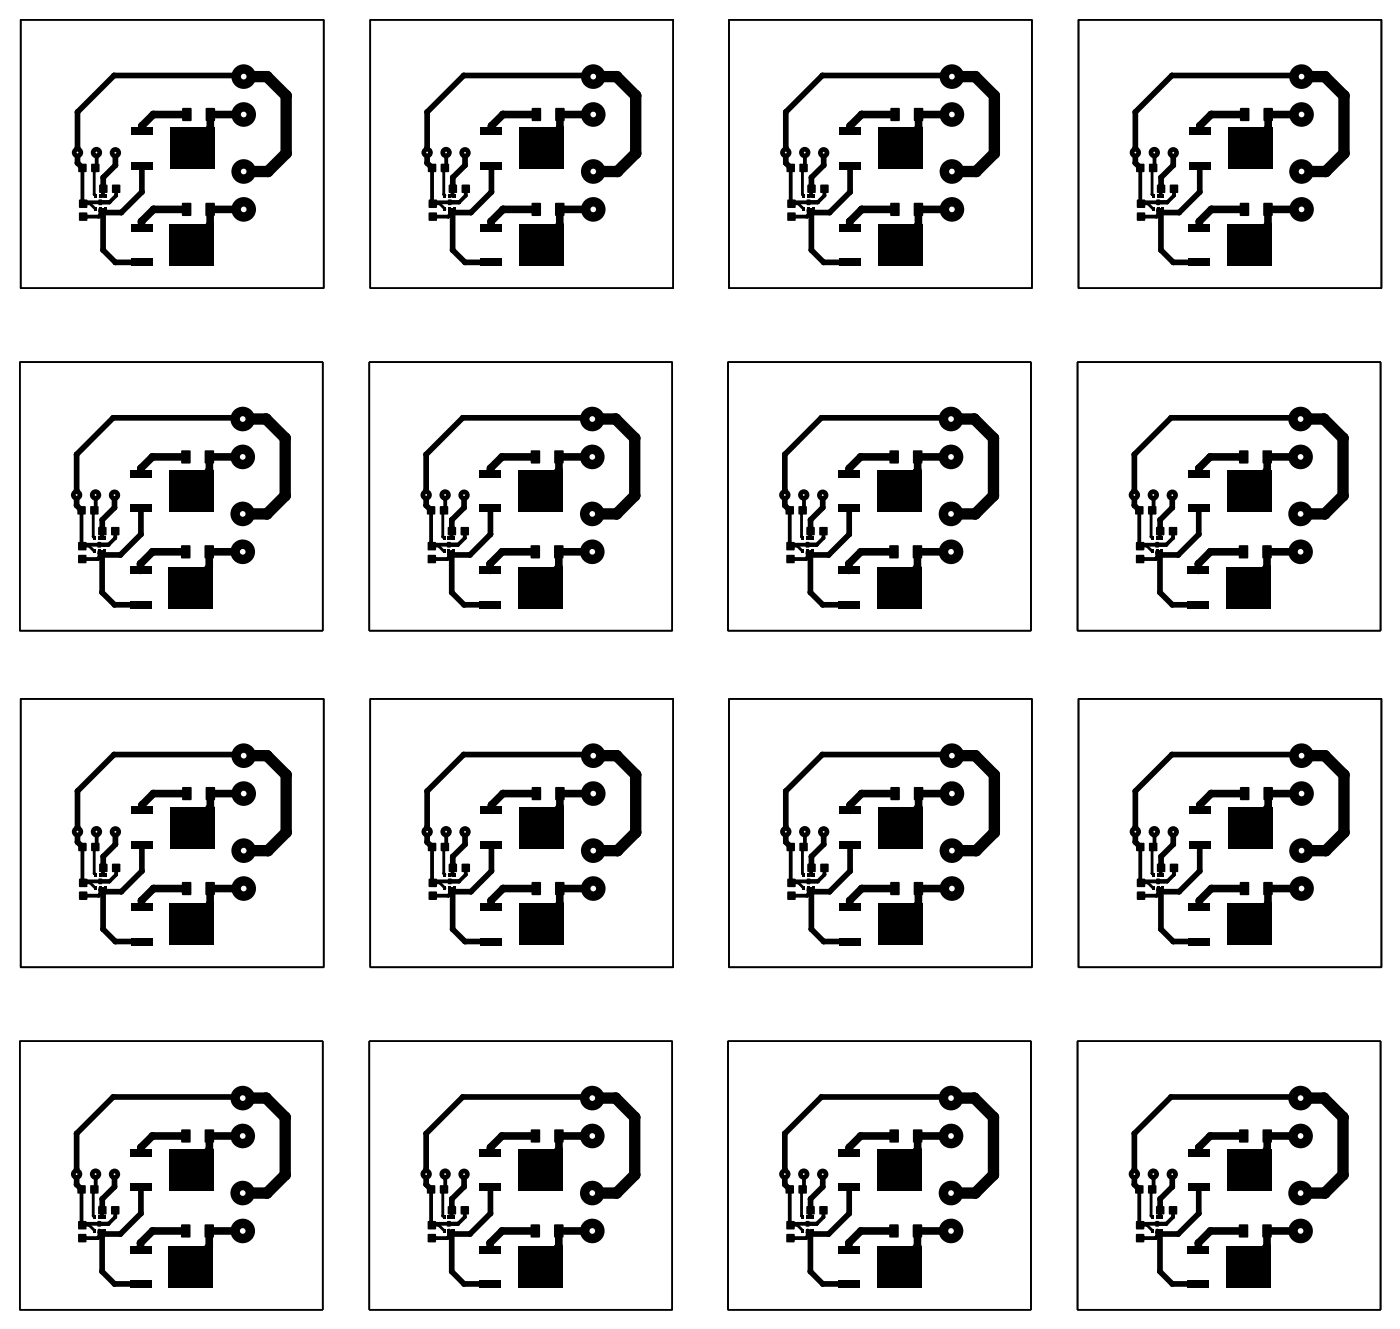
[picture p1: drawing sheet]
<svg xmlns="http://www.w3.org/2000/svg" width="188mm" height="178mm" viewBox="0 0 188 178" stroke-linecap="round" stroke-linejoin="round" font-family="sans-serif">
<g fill="#000">
<path d="M18.5 17.6h1zM22.8 17.1h5.9v5.6h-5.9zM24.5 14.6h1.1v1.5h-1.1zM27.7 14.6h1v1.5h-1zM65.4 17.6h1zM69.7 17.1h5.9v5.6h-5.9zM71.4 14.6h1v1.5h-1zM74.5 14.6h1.1v1.5h-1.1zM113.5 17.6h1zM117.7 17.1h6v5.6h-6zM119.5 14.6h1v1.5h-1zM122.6 14.6h1v1.5h-1z"/>
<path d="M160.3 17.6h1zM164.6 17.1h5.9v5.6h-5.9zM166.3 14.6h1.1v1.5h-1.1zM169.5 14.6h1v1.5h-1zM10.6 22.1h.9v.8h-.9zM10.7 26.9h.9v.8h-.9zM10.7 28.6h.9v.9h-.9zM12.3 22.1h.9v.8h-.9zM12.6 26h.4v.5h-.4zM12.6 27.8h.4v.5h-.4zM13.3 26h.3v.5h-.3zM13.3 27.8h.3v.5h-.3z"/>
<path d="M13.3 26.9h.3v.5h-.3zM13.4 24.9h.9v.8h-.9zM13.9 26h.4v.5h-.4zM13.9 27.8h.4v.5h-.4zM15.1 24.9h.9v.8h-.9zM18.5 35.2h1zM18.5 30.6h1zM18.5 22.2h1zM22.7 30.1h6v5.5h-6zM24.5 27.3h1v1.5h-1zM27.7 27.3h1v1.5h-1zM57.5 22.1h.9v.8h-.9z"/>
<path d="M57.6 26.9h.9v.8h-.9zM57.6 28.6h.9v.9h-.9zM59.2 22.1h.9v.8h-.9zM59.5 26h.3v.5h-.3zM59.5 27.8h.3v.5h-.3zM60.1 26h.4v.5h-.4zM60.1 27.8h.4v.5h-.4zM60.2 26.9h.2v.5h-.2zM60.3 24.9h.8v.8h-.8zM60.8 26h.3v.5h-.3zM60.8 27.8h.3v.5h-.3zM62 24.9h.9v.8h-.9z"/>
<path d="M65.3 35.2h1zM65.3 30.6h1zM65.4 22.2h1zM69.6 30.1h5.9v5.5h-5.9zM71.4 27.3h1v1.5h-1zM74.5 27.3h1v1.5h-1zM105.6 22.1h.8v.8h-.8zM105.7 26.9h.8v.8h-.8zM105.7 28.6h.8v.9h-.8zM107.3 22.1h.9v.8h-.9zM107.6 26h.3v.5h-.3zM107.6 27.8h.3v.5h-.3z"/>
<path d="M108.2 26h.4v.5h-.4zM108.2 27.8h.4v.5h-.4zM108.3 26.9h.2v.5h-.2zM108.3 24.9h.9v.8h-.9zM108.9 26h.3v.5h-.3zM108.9 27.8h.3v.5h-.3zM110.1 24.9h.9v.8h-.9zM113.4 35.2h1zM113.4 30.6h1zM113.5 22.2h1zM117.7 30.1h5.9v5.5h-5.9zM119.5 27.3h1v1.5h-1z"/>
<path d="M122.6 27.3h1v1.5h-1zM152.4 22.1h.9v.8h-.9zM152.5 26.9h.9v.8h-.9zM152.5 28.6h.9v.9h-.9zM154.1 22.1h.9v.8h-.9zM154.4 26h.4v.5h-.4zM154.4 27.8h.4v.5h-.4zM155.1 26h.3v.5h-.3zM155.1 27.8h.3v.5h-.3zM155.1 26.9h.3v.5h-.3zM155.2 24.9h.9v.8h-.9zM155.7 26h.4v.5h-.4z"/>
<path d="M155.7 27.8h.4v.5h-.4zM156.9 24.9h.9v.8h-.9zM160.3 35.2h1zM160.3 30.6h1zM160.3 22.2h1zM164.6 30.1h5.9v5.5h-5.9zM166.3 27.3h1v1.5h-1zM169.5 27.3h1v1.5h-1zM10.5 68h.9v.8h-.9zM10.6 72.8h.9v.8h-.9zM10.6 74.5h.9v.9h-.9zM12.2 68h.9v.8h-.9z"/>
<path d="M12.5 71.9h.3v.5h-.3zM12.5 73.7h.3v.5h-.3zM13.1 71.9h.4v.5h-.4zM13.1 73.7h.4v.5h-.4zM13.2 72.8h.2v.5h-.2zM13.3 70.8h.9v.8h-.9zM13.8 71.9h.3v.5h-.3zM13.8 73.7h.3v.5h-.3zM15 70.8h.9v.8h-.9zM18.3 76.5h1zM18.4 68.1h1zM18.4 63.5h1z"/>
<path d="M22.6 76h6v5.5h-6zM22.7 63h5.9v5.6h-5.9zM24.4 73.2h1v1.5h-1zM24.4 60.5h1v1.5h-1zM27.5 73.2h1.1v1.5h-1.1zM27.6 60.5h1v1.5h-1zM57.3 68h.9v.8h-.9zM57.4 72.8h.9v.8h-.9zM57.4 74.5h.9v.9h-.9zM59.1 68h.9v.8h-.9zM59.3 71.9h.4v.5h-.4zM59.3 73.7h.4v.5h-.4z"/>
<path d="M60 71.9h.4v.5h-.4zM60 73.7h.4v.5h-.4zM60 72.8h.3v.5h-.3zM60.1 70.8h.9v.8h-.9zM60.6 71.9h.4v.5h-.4zM60.6 73.7h.4v.5h-.4zM61.9 70.8h.8v.8h-.8zM65.2 76.5h1zM65.2 68.1h1zM65.2 63.5h1zM69.5 76h5.9v5.5h-5.9zM69.5 63h6v5.6h-6z"/>
<path d="M71.2 73.2h1.1v1.5h-1.1zM71.3 60.5h1v1.5h-1zM74.4 73.2h1v1.5h-1zM74.4 60.5h1v1.5h-1zM105.4 68h.9v.8h-.9zM105.5 72.8h.9v.8h-.9zM105.5 74.5h.9v.9h-.9zM107.2 68h.8v.8h-.8zM107.4 71.9h.4v.5h-.4zM107.4 73.7h.4v.5h-.4zM108.1 71.9h.3v.5h-.3zM108.1 73.7h.3v.5h-.3z"/>
<path d="M108.1 72.8h.3v.5h-.3zM108.2 70.8h.9v.8h-.9zM108.7 71.9h.4v.5h-.4zM108.7 73.7h.4v.5h-.4zM109.9 70.8h.9v.8h-.9zM113.3 76.5h1zM113.3 68.1h1zM113.3 63.5h1zM117.6 76h5.9v5.5h-5.9zM117.6 63h6v5.6h-6zM119.3 73.2h1v1.5h-1zM119.4 60.5h1v1.5h-1z"/>
<path d="M122.5 73.2h1v1.5h-1zM122.5 60.5h1v1.5h-1zM152.3 68h.9v.8h-.9zM152.4 72.8h.9v.8h-.9zM152.4 74.5h.9v.9h-.9zM154 68h.9v.8h-.9zM154.3 71.9h.3v.5h-.3zM154.3 73.7h.3v.5h-.3zM154.9 71.9h.4v.5h-.4zM154.9 73.7h.4v.5h-.4zM155 72.8h.2v.5h-.2zM155.1 70.8h.9v.8h-.9z"/>
<path d="M155.6 71.9h.3v.5h-.3zM155.6 73.7h.3v.5h-.3zM156.8 70.8h.9v.8h-.9zM160.1 76.5h1zM160.2 68.1h1zM160.2 63.5h1zM164.4 76h6v5.5h-6zM164.5 63h5.9v5.6h-5.9zM166.2 73.2h1v1.5h-1zM166.2 60.5h1v1.5h-1zM169.3 73.2h1.1v1.5h-1.1zM169.4 60.5h1v1.5h-1z"/>
<path d="M18.3 81.1h1zM65.2 81.1h1zM113.3 81.1h1zM160.1 81.1h1zM10.6 113.1h.9v.9h-.9zM10.7 117.9h.9v.9h-.9zM10.7 119.6h.9v.9h-.9zM12.3 113.1h.9v.9h-.9zM12.6 117h.4v.5h-.4zM12.6 118.8h.4v.5h-.4zM13.3 117h.3v.5h-.3zM13.3 118.8h.3v.5h-.3z"/>
<path d="M13.3 117.9h.3v.5h-.3zM13.4 115.9h.9v.9h-.9zM13.9 117h.4v.5h-.4zM13.9 118.8h.4v.5h-.4zM15.1 115.9h.9v.9h-.9zM18.5 113.2h1zM18.5 108.6h1zM22.8 108.2h5.9v5.5h-5.9zM24.5 118.3h1v1.6h-1zM24.5 105.6h1.1v1.5h-1.1zM27.7 118.3h1v1.6h-1zM27.7 105.6h1v1.5h-1z"/>
<path d="M57.5 113.1h.9v.9h-.9zM57.6 117.9h.9v.9h-.9zM57.6 119.6h.9v.9h-.9zM59.2 113.1h.9v.9h-.9zM59.5 117h.3v.5h-.3zM59.5 118.8h.3v.5h-.3zM60.1 117h.4v.5h-.4zM60.1 118.8h.4v.5h-.4zM60.2 117.9h.2v.5h-.2zM60.3 115.9h.8v.9h-.8zM60.8 117h.3v.5h-.3zM60.8 118.8h.3v.5h-.3z"/>
<path d="M62 115.9h.9v.9h-.9zM65.4 113.2h1zM65.4 108.6h1zM69.7 108.2h5.9v5.5h-5.9zM71.4 118.3h1v1.6h-1zM71.4 105.6h1v1.5h-1zM74.5 118.3h1v1.6h-1zM74.5 105.6h1.1v1.5h-1.1zM105.6 113.1h.8v.9h-.8zM105.7 117.9h.8v.9h-.8zM105.7 119.6h.8v.9h-.8zM107.3 113.1h.9v.9h-.9z"/>
<path d="M107.6 117h.3v.5h-.3zM107.6 118.8h.3v.5h-.3zM108.2 117h.4v.5h-.4zM108.2 118.8h.4v.5h-.4zM108.3 117.9h.2v.5h-.2zM108.3 115.9h.9v.9h-.9zM108.9 117h.3v.5h-.3zM108.9 118.8h.3v.5h-.3zM110.1 115.9h.9v.9h-.9zM113.5 113.2h1zM113.5 108.6h1zM117.7 108.2h6v5.5h-6z"/>
<path d="M119.5 118.3h1v1.6h-1zM119.5 105.6h1v1.5h-1zM122.6 118.3h1v1.6h-1zM122.6 105.6h1v1.5h-1zM152.4 113.1h.9v.9h-.9zM152.5 117.9h.9v.9h-.9zM152.5 119.6h.9v.9h-.9zM154.1 113.1h.9v.9h-.9zM154.4 117h.4v.5h-.4zM154.4 118.8h.4v.5h-.4zM155.1 117h.3v.5h-.3zM155.1 118.8h.3v.5h-.3z"/>
<path d="M155.1 117.9h.3v.5h-.3zM155.2 115.9h.9v.9h-.9zM155.7 117h.4v.5h-.4zM155.7 118.8h.4v.5h-.4zM156.9 115.9h.9v.9h-.9zM160.3 113.2h1zM160.3 108.6h1zM164.6 108.2h5.9v5.5h-5.9zM166.3 118.3h1v1.6h-1zM166.3 105.6h1.1v1.5h-1.1zM169.5 118.3h1v1.6h-1zM169.5 105.6h1v1.5h-1z"/>
<path d="M18.5 126.2h1zM18.5 121.6h1zM22.7 121.1h6v5.6h-6zM65.3 126.2h1zM65.3 121.6h1zM69.6 121.1h5.9v5.6h-5.9zM113.4 126.2h1zM113.4 121.6h1zM117.7 121.1h5.9v5.6h-5.9zM160.3 126.2h1zM160.3 121.6h1zM164.6 121.1h5.9v5.6h-5.9z"/>
<path d="M10.5 159h.9v.9h-.9zM12.2 159h.9v.9h-.9zM18.4 159.1h1zM18.4 154.5h1zM22.7 154.1h5.9v5.5h-5.9zM24.4 151.5h1v1.5h-1zM27.6 151.5h1v1.5h-1zM57.3 159h.9v.9h-.9zM59.1 159h.9v.9h-.9zM65.2 159.1h1zM65.2 154.5h1zM69.5 154.1h6v5.5h-6z"/>
<path d="M71.3 151.5h1v1.5h-1zM74.4 151.5h1v1.5h-1zM105.4 159h.9v.9h-.9zM107.2 159h.8v.9h-.8zM113.3 159.1h1zM113.3 154.5h1zM117.6 154.1h6v5.5h-6zM119.4 151.5h1v1.5h-1zM122.5 151.5h1v1.5h-1zM152.3 159h.9v.9h-.9zM154 159h.9v.9h-.9zM160.2 159.1h1z"/>
<path d="M160.2 154.5h1zM164.5 154.1h5.9v5.5h-5.9zM166.2 151.5h1v1.5h-1zM169.4 151.5h1v1.5h-1zM10.6 163.8h.9v.9h-.9zM10.6 165.5h.9v.9h-.9zM12.5 162.9h.3v.5h-.3zM12.5 164.7h.3v.5h-.3zM13.1 162.9h.4v.5h-.4zM13.1 164.7h.4v.5h-.4zM13.2 163.8h.2v.5h-.2zM13.3 161.8h.9v.9h-.9z"/>
<path d="M13.8 162.9h.3v.5h-.3zM13.8 164.7h.3v.5h-.3zM15 161.8h.9v.9h-.9zM18.3 172.1h1zM18.3 167.5h1zM22.6 167h6v5.6h-6zM24.4 164.2h1v1.6h-1zM27.5 164.2h1.1v1.6h-1.1zM57.4 163.8h.9v.9h-.9zM57.4 165.5h.9v.9h-.9zM59.3 162.9h.4v.5h-.4zM59.3 164.7h.4v.5h-.4z"/>
<path d="M60 162.9h.4v.5h-.4zM60 164.7h.4v.5h-.4zM60 163.8h.3v.5h-.3zM60.1 161.8h.9v.9h-.9zM60.6 162.9h.4v.5h-.4zM60.6 164.7h.4v.5h-.4zM61.9 161.8h.8v.9h-.8zM65.2 172.1h1zM65.2 167.5h1zM69.5 167h5.9v5.6h-5.9zM71.2 164.2h1.1v1.6h-1.1zM74.4 164.2h1v1.6h-1z"/>
<path d="M105.5 163.8h.9v.9h-.9zM105.5 165.5h.9v.9h-.9zM107.4 162.9h.4v.5h-.4zM107.4 164.7h.4v.5h-.4zM108.1 162.9h.3v.5h-.3zM108.1 164.7h.3v.5h-.3zM108.1 163.8h.3v.5h-.3zM108.2 161.8h.9v.9h-.9zM108.7 162.9h.4v.5h-.4zM108.7 164.7h.4v.5h-.4zM109.9 161.8h.9v.9h-.9zM113.3 172.1h1z"/>
<path d="M113.3 167.5h1zM117.6 167h5.9v5.6h-5.9zM119.3 164.2h1v1.6h-1zM122.5 164.2h1v1.6h-1zM152.4 163.8h.9v.9h-.9zM152.4 165.5h.9v.9h-.9zM154.3 162.9h.3v.5h-.3zM154.3 164.7h.3v.5h-.3zM154.9 162.9h.4v.5h-.4zM154.9 164.7h.4v.5h-.4zM155 163.8h.2v.5h-.2zM155.1 161.8h.9v.9h-.9z"/>
<path d="M155.6 162.9h.3v.5h-.3zM155.6 164.7h.3v.5h-.3zM156.8 161.8h.9v.9h-.9zM160.1 172.1h1zM160.1 167.5h1zM164.4 167h6v5.6h-6zM166.2 164.2h1v1.6h-1zM169.3 164.2h1.1v1.6h-1.1z"/>
</g>
<g fill="none" stroke="#000" stroke-width=".2">
<path d="M2.8 2.6h40.6v36h-40.6zM49.6 2.6h40.6v36h-40.6zM97.7 2.6h40.6v36h-40.6zM144.6 2.6h40.6v36h-40.6zM2.6 48.5h40.7v36h-40.7zM49.5 48.5h40.6v36h-40.6zM97.6 48.5h40.6v36h-40.6zM144.4 48.5h40.7v36h-40.7zM2.8 93.7h40.6v36h-40.6zM49.6 93.7h40.6v36h-40.6zM97.7 93.7h40.6v36h-40.6zM144.6 93.7h40.6v36h-40.6z"/>
<path d="M2.6 139.6h40.7v36h-40.7zM49.5 139.6h40.6v36h-40.6zM97.6 139.6h40.6v36h-40.6zM144.4 139.6h40.7v36h-40.7z"/>
</g>
<g fill="#000">
<path d="M18.5 17.6h1zM65.4 17.6h1zM113.5 17.6h1zM160.3 17.6h1zM18.5 35.2h1zM18.5 30.6h1zM18.5 22.2h1zM65.3 35.2h1zM65.3 30.6h1zM65.4 22.2h1zM113.4 35.2h1zM113.4 30.6h1z"/>
<path d="M113.5 22.2h1zM160.3 35.2h1zM160.3 30.6h1zM160.3 22.2h1zM18.3 76.5h1zM18.4 68.1h1zM18.4 63.5h1zM65.2 76.5h1zM65.2 68.1h1zM65.2 63.5h1zM113.3 76.5h1zM113.3 68.1h1z"/>
<path d="M113.3 63.5h1zM160.1 76.5h1zM160.2 68.1h1zM160.2 63.5h1zM18.3 81.1h1zM65.2 81.1h1zM113.3 81.1h1zM160.1 81.1h1zM18.5 113.2h1zM18.5 108.6h1zM65.4 113.2h1zM65.4 108.6h1z"/>
<path d="M113.5 113.2h1zM113.5 108.6h1zM160.3 113.2h1zM160.3 108.6h1zM18.5 126.2h1zM18.5 121.6h1zM65.3 126.2h1zM65.3 121.6h1zM113.4 126.2h1zM113.4 121.6h1zM160.3 126.2h1zM160.3 121.6h1z"/>
<path d="M18.4 159.1h1zM18.4 154.5h1zM65.2 159.1h1zM65.2 154.5h1zM113.3 159.1h1zM113.3 154.5h1zM160.2 159.1h1zM160.2 154.5h1zM18.3 172.1h1zM18.3 167.5h1zM65.2 172.1h1zM65.2 167.5h1z"/>
<path d="M113.3 172.1h1zM113.3 167.5h1zM160.1 172.1h1zM160.1 167.5h1z"/>
<path d="M24.4 14.5h1.2h.1l-.1 1.7h-1.1h-.1z" fill-rule="evenodd"/>
<path d="M27.6 14.5h1.1h.1v1.7h-1.1h-.1z" fill-rule="evenodd"/>
<path d="M71.3 14.5h1.1h.1v1.7h-1.1h-.1z" fill-rule="evenodd"/>
<path d="M74.5 14.5h1.1h.1l-.1 1.7h-1.1h-.1z" fill-rule="evenodd"/>
<path d="M119.4 14.5h1.1h.1v1.7h-1.1h-.1z" fill-rule="evenodd"/>
<path d="M122.5 14.5h1.2h.1l-.1 1.7h-1.1h-.1z" fill-rule="evenodd"/>
<path d="M166.3 14.5h1.1h.1l-.1 1.7h-1.1h-.1z" fill-rule="evenodd"/>
<path d="M169.4 14.5h1.1h.1v1.7h-1.1h-.1z" fill-rule="evenodd"/>
<path d="M10.6 26.8h1.1v1.1l-1.1-.1z" fill-rule="evenodd"/>
<path d="M10.6 28.5h1.1v1.1h-1.1z" fill-rule="evenodd"/>
<path d="M10.5 22h1.1v1.1l-1.1-.1z" fill-rule="evenodd"/>
<path d="M12.2 22h1.1v1l-1 .1z" fill-rule="evenodd"/>
<path d="M12.6 26h.4v.5h-.4z" fill-rule="evenodd"/>
<path d="M12.6 27.8h.4v.5h-.4z" fill-rule="evenodd"/>
<path d="M13.2 26.7l.5 .1-.1 .7h-.4z" fill-rule="evenodd"/>
<path d="M13.3 26h.3v.5h-.3z" fill-rule="evenodd"/>
<path d="M13.3 27.8h.3v.5h-.3z" fill-rule="evenodd"/>
<path d="M13.9 26h.4v.5h-.4z" fill-rule="evenodd"/>
<path d="M13.9 27.8h.4v.5h-.4z" fill-rule="evenodd"/>
<path d="M13.3 24.8h1.1v1l-1.1 .1z" fill-rule="evenodd"/>
<path d="M15 24.8h1.1v1l-1.1 .1z" fill-rule="evenodd"/>
<path d="M24.4 27.2h1.1l.1 .1v1.6l-1.1 .1-.1-.1z" fill-rule="evenodd"/>
<path d="M27.6 27.2h1.1l.1 .1-.1 1.6-1.1 .1-.1-.1z" fill-rule="evenodd"/>
<path d="M57.5 26.8h1.1l-.1 1.1-1-.1z" fill-rule="evenodd"/>
<path d="M57.5 28.5h1l.1 1.1h-1.1z" fill-rule="evenodd"/>
<path d="M57.4 22h1.1l-.1 1.1-1-.1z" fill-rule="evenodd"/>
<path d="M59.1 22h1.1v1l-1.1 .1z" fill-rule="evenodd"/>
<path d="M59.5 26h.3v.5h-.3z" fill-rule="evenodd"/>
<path d="M59.5 27.8h.3v.5h-.3z" fill-rule="evenodd"/>
<path d="M60.1 26.8h.4v.7h-.4z" fill-rule="evenodd"/>
<path d="M60.1 26h.4v.5h-.4z" fill-rule="evenodd"/>
<path d="M60.1 27.8h.4v.5h-.4z" fill-rule="evenodd"/>
<path d="M60.8 26h.3v.5h-.3z" fill-rule="evenodd"/>
<path d="M60.8 27.8h.3v.5h-.3z" fill-rule="evenodd"/>
<path d="M60.2 24.8h1l.1 1-1.1 .1z" fill-rule="evenodd"/>
<path d="M61.9 24.8h1.1v1l-1.1 .1z" fill-rule="evenodd"/>
<path d="M71.3 27.2h1.1l.1 .1v1.6l-1.1 .1-.1-.1z" fill-rule="evenodd"/>
<path d="M74.4 27.2h1.2l.1 .1-.1 1.6-1.1 .1-.1-.1z" fill-rule="evenodd"/>
<path d="M105.5 26.8h1.1v1l-1 .1z" fill-rule="evenodd"/>
<path d="M105.5 28.5h1.1v1.1h-1z" fill-rule="evenodd"/>
<path d="M105.4 22h1.1v1l-1 .1z" fill-rule="evenodd"/>
<path d="M107.2 22h1l.1 1-1.1 .1z" fill-rule="evenodd"/>
<path d="M107.6 26h.3v.5h-.3z" fill-rule="evenodd"/>
<path d="M107.6 27.8h.3v.5h-.3z" fill-rule="evenodd"/>
<path d="M108.2 26.7l.4 .1v.7h-.4z" fill-rule="evenodd"/>
<path d="M108.2 26h.4v.5h-.4z" fill-rule="evenodd"/>
<path d="M108.2 27.8h.4v.5h-.4z" fill-rule="evenodd"/>
<path d="M108.9 26h.3v.5h-.3z" fill-rule="evenodd"/>
<path d="M108.9 27.8h.3v.5h-.3z" fill-rule="evenodd"/>
<path d="M108.2 24.8h1.1v1l-1 .1z" fill-rule="evenodd"/>
<path d="M110 24.8h1l.1 1-1.1 .1z" fill-rule="evenodd"/>
<path d="M119.4 27.2h1.1l.1 .1-.1 1.6-1.1 .1-.1-.1z" fill-rule="evenodd"/>
<path d="M122.5 27.2h1.1l.1 .1v1.6l-1.1 .1-.1-.1z" fill-rule="evenodd"/>
<path d="M152.4 26.8h1.1v1l-1.1 .1z" fill-rule="evenodd"/>
<path d="M152.4 28.5h1.1v1.1h-1.1z" fill-rule="evenodd"/>
<path d="M152.3 22h1.1v1l-1.1 .1z" fill-rule="evenodd"/>
<path d="M154 22h1.1v1l-1 .1z" fill-rule="evenodd"/>
<path d="M154.4 26h.4v.5h-.4z" fill-rule="evenodd"/>
<path d="M154.4 27.8h.4v.5h-.4z" fill-rule="evenodd"/>
<path d="M155 26.8h.5v.7h-.5z" fill-rule="evenodd"/>
<path d="M155.1 26h.3v.5h-.3z" fill-rule="evenodd"/>
<path d="M155.1 27.8h.3v.5h-.3z" fill-rule="evenodd"/>
<path d="M155.7 26h.4v.5h-.4z" fill-rule="evenodd"/>
<path d="M155.7 27.8h.4v.5h-.4z" fill-rule="evenodd"/>
<path d="M155.1 24.8h1.1v1l-1.1 .1z" fill-rule="evenodd"/>
<path d="M156.8 24.8h1.1v1l-1 .1z" fill-rule="evenodd"/>
<path d="M166.2 27.2h1.2l.1 .1-.1 1.6-1.1 .1-.1-.1z" fill-rule="evenodd"/>
<path d="M169.4 27.2h1.1l.1 .1v1.6l-1.2 .1-.1-.1z" fill-rule="evenodd"/>
<path d="M10.5 72.7h1l.1 1-1.1 .1z" fill-rule="evenodd"/>
<path d="M10.5 74.4h1.1l-.1 1.1h-1z" fill-rule="evenodd"/>
<path d="M10.4 67.9h1l.1 1-1.1 .1z" fill-rule="evenodd"/>
<path d="M12.1 67.9h1.1v1l-1.1 .1z" fill-rule="evenodd"/>
<path d="M12.5 71.9h.3v.5h-.3z" fill-rule="evenodd"/>
<path d="M12.5 73.7h.3v.5h-.3z" fill-rule="evenodd"/>
<path d="M13.1 72.7h.4v.7h-.4z" fill-rule="evenodd"/>
<path d="M13.1 71.9h.4v.5h-.4z" fill-rule="evenodd"/>
<path d="M13.1 73.7h.4v.5h-.4z" fill-rule="evenodd"/>
<path d="M13.8 71.9h.3v.5h-.3z" fill-rule="evenodd"/>
<path d="M13.8 73.7h.3v.5h-.3z" fill-rule="evenodd"/>
<path d="M13.2 70.7l1-.1 .1 1.1h-1.1z" fill-rule="evenodd"/>
<path d="M14.9 70.7l1.1-.1v1.1h-1.1z" fill-rule="evenodd"/>
<path d="M24.3 73.1h1.1l.1 .1v1.6l-1.1 .1-.1-.1z" fill-rule="evenodd"/>
<path d="M24.3 60.4h1.1h.1v1.7h-1.1h-.1z" fill-rule="evenodd"/>
<path d="M27.4 73.1h1.2l.1 .1-.1 1.6-1.1 .1-.1-.1z" fill-rule="evenodd"/>
<path d="M27.5 60.4h1.1h.1l-.1 1.7h-1.1h-.1z" fill-rule="evenodd"/>
<path d="M57.3 72.7h1.1v1l-1 .1z" fill-rule="evenodd"/>
<path d="M57.3 74.4h1.1v1.1h-1z" fill-rule="evenodd"/>
<path d="M57.2 67.9h1.1v1l-1 .1z" fill-rule="evenodd"/>
<path d="M59 67.9h1l.1 1-1.1 .1z" fill-rule="evenodd"/>
<path d="M59.3 71.9h.4v.5h-.4z" fill-rule="evenodd"/>
<path d="M59.3 73.7h.4v.5h-.4z" fill-rule="evenodd"/>
<path d="M59.9 72.7h.5v.7h-.5z" fill-rule="evenodd"/>
<path d="M60 71.9h.4v.5h-.4z" fill-rule="evenodd"/>
<path d="M60 73.7h.4v.5h-.4z" fill-rule="evenodd"/>
<path d="M60.6 71.9h.4v.5h-.4z" fill-rule="evenodd"/>
<path d="M60.6 73.7h.4v.5h-.4z" fill-rule="evenodd"/>
<path d="M60 70.7l1.1-.1v1.1h-1z" fill-rule="evenodd"/>
<path d="M61.8 70.7l1-.1 .1 1.1h-1.1z" fill-rule="evenodd"/>
<path d="M71.2 73.1h1.1l.1 .1-.1 1.6-1.1 .1-.1-.1z" fill-rule="evenodd"/>
<path d="M71.2 60.4h1.1h.1v1.7h-1.2h-.1z" fill-rule="evenodd"/>
<path d="M74.3 73.1h1.1l.1 .1v1.6l-1.1 .1-.1-.1z" fill-rule="evenodd"/>
<path d="M74.3 60.4h1.2h.1l-.1 1.7h-1.1h-.1z" fill-rule="evenodd"/>
<path d="M105.4 72.7h1.1v1l-1.1 .1z" fill-rule="evenodd"/>
<path d="M105.4 74.4h1.1v1.1h-1.1z" fill-rule="evenodd"/>
<path d="M105.3 67.9h1.1v1l-1.1 .1z" fill-rule="evenodd"/>
<path d="M107 67.9h1.1v1l-1 .1z" fill-rule="evenodd"/>
<path d="M107.4 71.9h.4v.5h-.4z" fill-rule="evenodd"/>
<path d="M107.4 73.7h.4v.5h-.4z" fill-rule="evenodd"/>
<path d="M108 72.7h.5v.7h-.5z" fill-rule="evenodd"/>
<path d="M108.1 71.9h.3v.5h-.3z" fill-rule="evenodd"/>
<path d="M108.1 73.7h.3v.5h-.3z" fill-rule="evenodd"/>
<path d="M108.7 71.9h.4v.5h-.4z" fill-rule="evenodd"/>
<path d="M108.7 73.7h.4v.5h-.4z" fill-rule="evenodd"/>
<path d="M108.1 70.7l1.1-.1v1.1h-1.1z" fill-rule="evenodd"/>
<path d="M109.8 70.7l1.1-.1v1.1h-1z" fill-rule="evenodd"/>
<path d="M119.2 73.1h1.2l.1 .1-.1 1.6-1.1 .1-.1-.1z" fill-rule="evenodd"/>
<path d="M119.3 60.4h1.1h.1l-.1 1.7h-1.1h-.1z" fill-rule="evenodd"/>
<path d="M122.4 73.1h1.1l.1 .1v1.6l-1.1 .1-.1-.1z" fill-rule="evenodd"/>
<path d="M122.4 60.4h1.1h.1v1.7h-1.1h-.1z" fill-rule="evenodd"/>
<path d="M152.3 72.7h1.1v1l-1.1 .1z" fill-rule="evenodd"/>
<path d="M152.3 74.4h1.1v1.1h-1.1z" fill-rule="evenodd"/>
<path d="M152.2 67.9h1l.1 1-1.1 .1z" fill-rule="evenodd"/>
<path d="M153.9 67.9h1.1v1l-1.1 .1z" fill-rule="evenodd"/>
<path d="M154.3 71.9h.3v.5h-.3z" fill-rule="evenodd"/>
<path d="M154.3 73.7h.3v.5h-.3z" fill-rule="evenodd"/>
<path d="M154.9 72.7h.4v.7h-.4z" fill-rule="evenodd"/>
<path d="M154.9 71.9h.4v.5h-.4z" fill-rule="evenodd"/>
<path d="M154.9 73.7h.4v.5h-.4z" fill-rule="evenodd"/>
<path d="M155.6 71.9h.3v.5h-.3z" fill-rule="evenodd"/>
<path d="M155.6 73.7h.3v.5h-.3z" fill-rule="evenodd"/>
<path d="M155 70.7l1-.1 .1 1.1h-1.1z" fill-rule="evenodd"/>
<path d="M156.7 70.7l1.1-.1v1.1h-1.1z" fill-rule="evenodd"/>
<path d="M166.1 73.1h1.1l.1 .1v1.6l-1.1 .1-.1-.1z" fill-rule="evenodd"/>
<path d="M166.1 60.4h1.2h.1l-.1 1.7h-1.1h-.1z" fill-rule="evenodd"/>
<path d="M169.2 73.1h1.2l.1 .1-.1 1.6-1.1 .1-.1-.1z" fill-rule="evenodd"/>
<path d="M169.3 60.4h1.1h.1v1.7h-1.2h-.1z" fill-rule="evenodd"/>
<path d="M10.6 117.8h1.1v1.1h-1.1z" fill-rule="evenodd"/>
<path d="M10.6 119.5h1.1v1.1h-1.1z" fill-rule="evenodd"/>
<path d="M10.5 113h1.1v1.1h-1.1z" fill-rule="evenodd"/>
<path d="M12.3 113h1v1.1h-1.1z" fill-rule="evenodd"/>
<path d="M12.6 117h.4v.5h-.4z" fill-rule="evenodd"/>
<path d="M12.6 118.8h.4v.5h-.4z" fill-rule="evenodd"/>
<path d="M13.2 117.8h.5l-.1 .7h-.4z" fill-rule="evenodd"/>
<path d="M13.3 117h.3v.5h-.3z" fill-rule="evenodd"/>
<path d="M13.3 118.8h.3v.5h-.3z" fill-rule="evenodd"/>
<path d="M13.9 117h.4v.5h-.4z" fill-rule="evenodd"/>
<path d="M13.9 118.8h.4v.5h-.4z" fill-rule="evenodd"/>
<path d="M13.3 115.8h1.1v1.1h-1.1z" fill-rule="evenodd"/>
<path d="M15 115.8h1.1v1.1h-1.1z" fill-rule="evenodd"/>
<path d="M24.4 118.2h1.1l.1 .1v1.7h-1.1l-.1-.1z" fill-rule="evenodd"/>
<path d="M24.4 105.5h1.2l.1 .1-.1 1.6-1.1 .1-.1-.1z" fill-rule="evenodd"/>
<path d="M27.6 118.2h1.1l.1 .1-.1 1.7h-1.1l-.1-.1z" fill-rule="evenodd"/>
<path d="M27.6 105.5h1.1l.1 .1v1.6l-1.1 .1-.1-.1z" fill-rule="evenodd"/>
<path d="M57.5 117.8h1.1l-.1 1.1h-1z" fill-rule="evenodd"/>
<path d="M57.5 119.5h1l.1 1.1h-1.1z" fill-rule="evenodd"/>
<path d="M57.4 113h1l.1 1.1h-1.1z" fill-rule="evenodd"/>
<path d="M59.1 113h1.1v1.1h-1.1z" fill-rule="evenodd"/>
<path d="M59.5 117h.3v.5h-.3z" fill-rule="evenodd"/>
<path d="M59.5 118.8h.3v.5h-.3z" fill-rule="evenodd"/>
<path d="M60.1 117.8h.4v.7h-.4z" fill-rule="evenodd"/>
<path d="M60.1 117h.4v.5h-.4z" fill-rule="evenodd"/>
<path d="M60.1 118.8h.4v.5h-.4z" fill-rule="evenodd"/>
<path d="M60.8 117h.3v.5h-.3z" fill-rule="evenodd"/>
<path d="M60.8 118.8h.3v.5h-.3z" fill-rule="evenodd"/>
<path d="M60.2 115.8h1l.1 1.1h-1.1z" fill-rule="evenodd"/>
<path d="M61.9 115.8h1.1v1.1h-1.1z" fill-rule="evenodd"/>
<path d="M71.3 118.3l1.1-.1 .1 .1v1.7h-1.1l-.1-.1z" fill-rule="evenodd"/>
<path d="M71.3 105.5h1.1l.1 .1v1.6l-1.1 .1-.1-.1z" fill-rule="evenodd"/>
<path d="M74.4 118.3l1.2-.1 .1 .1-.1 1.7h-1.1l-.1-.1z" fill-rule="evenodd"/>
<path d="M74.5 105.5h1.1l.1 .1-.1 1.6-1.1 .1-.1-.1z" fill-rule="evenodd"/>
<path d="M105.5 117.8h1.1v1.1h-1z" fill-rule="evenodd"/>
<path d="M105.5 119.5h1.1v1.1h-1z" fill-rule="evenodd"/>
<path d="M105.4 113h1.1v1.1h-1z" fill-rule="evenodd"/>
<path d="M107.2 113h1l.1 1.1h-1.1z" fill-rule="evenodd"/>
<path d="M107.6 117h.3v.5h-.3z" fill-rule="evenodd"/>
<path d="M107.6 118.8h.3v.5h-.3z" fill-rule="evenodd"/>
<path d="M108.2 117.8h.4v.7h-.4z" fill-rule="evenodd"/>
<path d="M108.2 117h.4v.5h-.4z" fill-rule="evenodd"/>
<path d="M108.2 118.8h.4v.5h-.4z" fill-rule="evenodd"/>
<path d="M108.9 117h.3v.5h-.3z" fill-rule="evenodd"/>
<path d="M108.9 118.8h.3v.5h-.3z" fill-rule="evenodd"/>
<path d="M108.2 115.8h1.1v1.1h-1z" fill-rule="evenodd"/>
<path d="M110 115.8h1l.1 1.1h-1.1z" fill-rule="evenodd"/>
<path d="M119.4 118.3l1.1-.1 .1 .1-.1 1.7h-1.1l-.1-.1z" fill-rule="evenodd"/>
<path d="M119.4 105.5h1.1l.1 .1v1.6l-1.1 .1-.1-.1z" fill-rule="evenodd"/>
<path d="M122.5 118.3l1.1-.1 .1 .1v1.7h-1.1l-.1-.1z" fill-rule="evenodd"/>
<path d="M122.5 105.5h1.2l.1 .1-.1 1.6-1.1 .1-.1-.1z" fill-rule="evenodd"/>
<path d="M152.4 117.8h1.1v1.1h-1.1z" fill-rule="evenodd"/>
<path d="M152.4 119.5h1.1v1.1h-1.1z" fill-rule="evenodd"/>
<path d="M152.3 113h1.1v1.1h-1.1z" fill-rule="evenodd"/>
<path d="M154 113h1.1v1.1h-1z" fill-rule="evenodd"/>
<path d="M154.4 117h.4v.5h-.4z" fill-rule="evenodd"/>
<path d="M154.4 118.8h.4v.5h-.4z" fill-rule="evenodd"/>
<path d="M155 117.8h.5v.7h-.5z" fill-rule="evenodd"/>
<path d="M155.1 117h.3v.5h-.3z" fill-rule="evenodd"/>
<path d="M155.1 118.8h.3v.5h-.3z" fill-rule="evenodd"/>
<path d="M155.7 117h.4v.5h-.4z" fill-rule="evenodd"/>
<path d="M155.7 118.8h.4v.5h-.4z" fill-rule="evenodd"/>
<path d="M155.1 115.8h1.1v1.1h-1.1z" fill-rule="evenodd"/>
<path d="M156.8 115.8h1.1v1.1h-1z" fill-rule="evenodd"/>
<path d="M166.2 118.3l1.2-.1 .1 .1-.1 1.7h-1.1l-.1-.1z" fill-rule="evenodd"/>
<path d="M166.3 105.5h1.1l.1 .1-.1 1.6-1.1 .1-.1-.1z" fill-rule="evenodd"/>
<path d="M169.4 118.3l1.1-.1 .1 .1v1.7h-1.2l-.1-.1z" fill-rule="evenodd"/>
<path d="M169.4 105.5h1.1l.1 .1v1.6l-1.1 .1-.1-.1z" fill-rule="evenodd"/>
<path d="M24.3 151.4h1.1l.1 .1v1.6l-1.1 .1-.1-.1z" fill-rule="evenodd"/>
<path d="M27.5 151.4h1.1l.1 .1-.1 1.6-1.1 .1-.1-.1z" fill-rule="evenodd"/>
<path d="M71.2 151.4h1.1l.1 .1v1.6l-1.2 .1-.1-.1z" fill-rule="evenodd"/>
<path d="M74.3 151.4h1.2l.1 .1-.1 1.6-1.1 .1-.1-.1z" fill-rule="evenodd"/>
<path d="M119.3 151.4h1.1l.1 .1-.1 1.6-1.1 .1-.1-.1z" fill-rule="evenodd"/>
<path d="M122.4 151.4h1.1l.1 .1v1.6l-1.1 .1-.1-.1z" fill-rule="evenodd"/>
<path d="M166.1 151.4h1.2l.1 .1-.1 1.6-1.1 .1-.1-.1z" fill-rule="evenodd"/>
<path d="M169.3 151.4h1.1l.1 .1v1.6l-1.2 .1-.1-.1z" fill-rule="evenodd"/>
<path d="M10.5 163.7h1l.1 1.1h-1.1z" fill-rule="evenodd"/>
<path d="M10.5 165.4h1l.1 1.1h-1.1z" fill-rule="evenodd"/>
<path d="M10.4 158.9h1l.1 1.1h-1.1z" fill-rule="evenodd"/>
<path d="M12.1 158.9h1.1v1.1h-1.1z" fill-rule="evenodd"/>
<path d="M12.5 162.9h.3v.5h-.3z" fill-rule="evenodd"/>
<path d="M12.5 164.7h.3v.5h-.3z" fill-rule="evenodd"/>
<path d="M13.1 163.7h.4v.7h-.4z" fill-rule="evenodd"/>
<path d="M13.1 162.9h.4v.5h-.4z" fill-rule="evenodd"/>
<path d="M13.1 164.7h.4v.5h-.4z" fill-rule="evenodd"/>
<path d="M13.8 162.9h.3v.5h-.3z" fill-rule="evenodd"/>
<path d="M13.8 164.7h.3v.5h-.3z" fill-rule="evenodd"/>
<path d="M13.2 161.7h1l.1 1.1h-1.1z" fill-rule="evenodd"/>
<path d="M14.9 161.7h1.1v1.1h-1.1z" fill-rule="evenodd"/>
<path d="M24.3 164.2l1.1-.1 .1 .1v1.7h-1.1l-.1-.1z" fill-rule="evenodd"/>
<path d="M27.4 164.2l1.2-.1 .1 .1-.1 1.7h-1.1l-.1-.1z" fill-rule="evenodd"/>
<path d="M57.3 163.7h1.1v1.1h-1z" fill-rule="evenodd"/>
<path d="M57.3 165.4h1.1v1.1h-1z" fill-rule="evenodd"/>
<path d="M57.2 158.9h1.1v1.1h-1z" fill-rule="evenodd"/>
<path d="M59 158.9h1l.1 1.1h-1.1z" fill-rule="evenodd"/>
<path d="M59.3 162.9h.4v.5h-.4z" fill-rule="evenodd"/>
<path d="M59.3 164.7h.4v.5h-.4z" fill-rule="evenodd"/>
<path d="M60 163.7h.4v.7h-.5z" fill-rule="evenodd"/>
<path d="M60 162.9h.4v.5h-.4z" fill-rule="evenodd"/>
<path d="M60 164.7h.4v.5h-.4z" fill-rule="evenodd"/>
<path d="M60.6 162.9h.4v.5h-.4z" fill-rule="evenodd"/>
<path d="M60.6 164.7h.4v.5h-.4z" fill-rule="evenodd"/>
<path d="M60 161.7h1.1v1.1h-1z" fill-rule="evenodd"/>
<path d="M61.8 161.7h1l.1 1.1h-1.1z" fill-rule="evenodd"/>
<path d="M71.2 164.2l1.1-.1 .1 .1-.1 1.7h-1.1l-.1-.1z" fill-rule="evenodd"/>
<path d="M74.3 164.2l1.1-.1 .1 .1v1.7h-1.1l-.1-.1z" fill-rule="evenodd"/>
<path d="M105.4 163.7h1.1v1.1h-1.1z" fill-rule="evenodd"/>
<path d="M105.4 165.4h1.1v1.1h-1.1z" fill-rule="evenodd"/>
<path d="M105.3 158.9h1.1v1.1h-1.1z" fill-rule="evenodd"/>
<path d="M107 158.9h1.1v1.1h-1z" fill-rule="evenodd"/>
<path d="M107.4 162.9h.4v.5h-.4z" fill-rule="evenodd"/>
<path d="M107.4 164.7h.4v.5h-.4z" fill-rule="evenodd"/>
<path d="M108 163.7h.5v.7h-.5z" fill-rule="evenodd"/>
<path d="M108.1 162.9h.3v.5h-.3z" fill-rule="evenodd"/>
<path d="M108.1 164.7h.3v.5h-.3z" fill-rule="evenodd"/>
<path d="M108.7 162.9h.4v.5h-.4z" fill-rule="evenodd"/>
<path d="M108.7 164.7h.4v.5h-.4z" fill-rule="evenodd"/>
<path d="M108.1 161.7h1.1v1.1h-1.1z" fill-rule="evenodd"/>
<path d="M109.8 161.7h1.1v1.1h-1z" fill-rule="evenodd"/>
<path d="M119.2 164.2l1.2-.1 .1 .1-.1 1.7h-1.1l-.1-.1z" fill-rule="evenodd"/>
<path d="M122.4 164.2l1.1-.1 .1 .1v1.7h-1.1l-.1-.1z" fill-rule="evenodd"/>
<path d="M152.3 163.7h1.1v1.1h-1.1z" fill-rule="evenodd"/>
<path d="M152.3 165.4h1.1v1.1h-1.1z" fill-rule="evenodd"/>
<path d="M152.2 158.9h1l.1 1.1h-1.1z" fill-rule="evenodd"/>
<path d="M153.9 158.9h1.1v1.1h-1.1z" fill-rule="evenodd"/>
<path d="M154.3 162.9h.3v.5h-.3z" fill-rule="evenodd"/>
<path d="M154.3 164.7h.3v.5h-.3z" fill-rule="evenodd"/>
<path d="M154.9 163.7h.4v.7h-.4z" fill-rule="evenodd"/>
<path d="M154.9 162.9h.4v.5h-.4z" fill-rule="evenodd"/>
<path d="M154.9 164.7h.4v.5h-.4z" fill-rule="evenodd"/>
<path d="M155.6 162.9h.3v.5h-.3z" fill-rule="evenodd"/>
<path d="M155.6 164.7h.3v.5h-.3z" fill-rule="evenodd"/>
<path d="M155 161.7h1l.1 1.1h-1.1z" fill-rule="evenodd"/>
<path d="M156.7 161.7h1.1v1.1h-1.1z" fill-rule="evenodd"/>
<path d="M166.1 164.2l1.1-.1 .1 .1v1.7h-1.1l-.1-.1z" fill-rule="evenodd"/>
<path d="M169.2 164.2l1.2-.1 .1 .1-.1 1.7h-1.1l-.1-.1z" fill-rule="evenodd"/>
<circle cx="10.4" cy="19.8" r=".38"/>
<circle cx="10.4" cy="15" r=".38"/>
<circle cx="15.3" cy="10.1" r=".38"/>
<circle cx="19" cy="16.9" r=".51"/>
<circle cx="19" cy="17.1" r=".51"/>
<circle cx="20.5" cy="15.3" r=".51"/>
<circle cx="28.2" cy="17.1" r=".51"/>
<circle cx="32.5" cy="10.1" r=".38"/>
<circle cx="32.5" cy="10.1" r=".12"/>
<circle cx="32.7" cy="10.3" r="1.65"/>
<circle cx="32.7" cy="15.3" r="1.65"/>
<circle cx="33.8" cy="10.1" r=".12"/>
<circle cx="35.8" cy="10.3" r=".76"/>
<circle cx="38.4" cy="12.8" r=".76"/>
<circle cx="57.3" cy="15" r=".38"/>
<circle cx="57.3" cy="19.8" r=".38"/>
<circle cx="62.2" cy="10.1" r=".38"/>
<circle cx="65.9" cy="17.1" r=".51"/>
<circle cx="65.9" cy="16.9" r=".51"/>
<circle cx="67.4" cy="15.3" r=".51"/>
<circle cx="75.1" cy="17.1" r=".51"/>
<circle cx="79.4" cy="10.1" r=".38"/>
<circle cx="79.4" cy="10.1" r=".12"/>
<circle cx="79.5" cy="10.3" r="1.65"/>
<circle cx="79.5" cy="15.3" r="1.65"/>
<circle cx="80.6" cy="10.1" r=".12"/>
<circle cx="82.7" cy="10.3" r=".76"/>
<circle cx="85.2" cy="12.8" r=".76"/>
<circle cx="105.3" cy="15" r=".38"/>
<circle cx="105.3" cy="19.8" r=".38"/>
<circle cx="110.2" cy="10.1" r=".38"/>
<circle cx="114" cy="16.9" r=".51"/>
<circle cx="114" cy="17.1" r=".51"/>
<circle cx="115.5" cy="15.3" r=".51"/>
<circle cx="123.1" cy="17.1" r=".51"/>
<circle cx="127.5" cy="10.1" r=".38"/>
<circle cx="127.5" cy="10.1" r=".12"/>
<circle cx="127.6" cy="10.3" r="1.65"/>
<circle cx="127.6" cy="15.3" r="1.65"/>
<circle cx="128.7" cy="10.1" r=".12"/>
<circle cx="130.7" cy="10.3" r=".76"/>
<circle cx="133.3" cy="12.8" r=".76"/>
<circle cx="152.2" cy="19.8" r=".38"/>
<circle cx="152.2" cy="15" r=".38"/>
<circle cx="157.1" cy="10.1" r=".38"/>
<circle cx="160.8" cy="16.9" r=".51"/>
<circle cx="160.8" cy="17.1" r=".51"/>
<circle cx="162.4" cy="15.3" r=".51"/>
<circle cx="170" cy="17.1" r=".51"/>
<circle cx="174.3" cy="10.1" r=".38"/>
<circle cx="174.3" cy="10.1" r=".12"/>
<circle cx="174.5" cy="10.3" r="1.65"/>
<circle cx="174.5" cy="15.3" r="1.65"/>
<circle cx="174.5" cy="15.4" r="1.52"/>
<circle cx="175.6" cy="10.1" r=".12"/>
<circle cx="177.6" cy="10.3" r=".76"/>
<circle cx="180.2" cy="12.8" r=".76"/>
<circle cx="10.4" cy="20.5" r=".76"/>
<circle cx="10.4" cy="21.8" r=".38"/>
<circle cx="11" cy="26.9" r=".25"/>
<circle cx="11.6" cy="29" r=".25"/>
<circle cx="11.6" cy="27.1" r=".25"/>
<circle cx="11.6" cy="27.3" r=".19"/>
<circle cx="12.1" cy="27.3" r=".19"/>
<circle cx="12.6" cy="26.1" r=".19"/>
<circle cx="12.6" cy="23" r=".19"/>
<circle cx="12.9" cy="20.5" r=".76"/>
<circle cx="13" cy="22.3" r=".25"/>
<circle cx="13" cy="21.1" r=".25"/>
<circle cx="13.2" cy="29" r=".25"/>
<circle cx="13.4" cy="28" r=".12"/>
<circle cx="13.4" cy="28.9" r=".12"/>
<circle cx="13.4" cy="28.8" r=".12"/>
<circle cx="13.4" cy="28.3" r=".25"/>
<circle cx="13.4" cy="28.8" r=".25"/>
<circle cx="13.8" cy="28" r=".12"/>
<circle cx="13.8" cy="28.5" r=".12"/>
<circle cx="13.8" cy="28.5" r=".25"/>
<circle cx="13.8" cy="26.2" r=".12"/>
<circle cx="13.8" cy="25.7" r=".25"/>
<circle cx="13.8" cy="26.2" r=".25"/>
<circle cx="13.8" cy="28.5" r=".38"/>
<circle cx="13.8" cy="33.5" r=".38"/>
<circle cx="13.8" cy="28.4" r=".12"/>
<circle cx="13.8" cy="24.9" r=".38"/>
<circle cx="13.8" cy="23.8" r=".38"/>
<circle cx="13.9" cy="26.2" r=".12"/>
<circle cx="14.1" cy="28" r=".12"/>
<circle cx="14.7" cy="27.1" r=".25"/>
<circle cx="15.5" cy="20.5" r=".76"/>
<circle cx="15.5" cy="35.2" r=".38"/>
<circle cx="15.5" cy="22.2" r=".38"/>
<circle cx="15.6" cy="26.2" r=".25"/>
<circle cx="16.3" cy="28.5" r=".38"/>
<circle cx="19" cy="29.7" r=".51"/>
<circle cx="19" cy="25.7" r=".38"/>
<circle cx="20.6" cy="28.1" r=".51"/>
<circle cx="28.2" cy="30.1" r=".51"/>
<circle cx="32.7" cy="23" r="1.65"/>
<circle cx="32.7" cy="28.1" r="1.65"/>
<circle cx="35.9" cy="23" r=".76"/>
<circle cx="38.4" cy="20.6" r=".76"/>
<circle cx="57.3" cy="20.5" r=".76"/>
<circle cx="57.3" cy="21.8" r=".38"/>
<circle cx="57.9" cy="26.9" r=".25"/>
<circle cx="58.5" cy="27.3" r=".19"/>
<circle cx="58.5" cy="29" r=".25"/>
<circle cx="58.5" cy="27.1" r=".25"/>
<circle cx="58.9" cy="27.3" r=".19"/>
<circle cx="59.5" cy="23" r=".19"/>
<circle cx="59.5" cy="26.1" r=".19"/>
<circle cx="59.8" cy="20.5" r=".76"/>
<circle cx="59.8" cy="22.3" r=".25"/>
<circle cx="59.8" cy="21.1" r=".25"/>
<circle cx="60.1" cy="29" r=".25"/>
<circle cx="60.3" cy="28" r=".12"/>
<circle cx="60.3" cy="28.8" r=".12"/>
<circle cx="60.3" cy="28.9" r=".12"/>
<circle cx="60.3" cy="28.8" r=".25"/>
<circle cx="60.3" cy="28.3" r=".25"/>
<circle cx="60.6" cy="28" r=".12"/>
<circle cx="60.6" cy="28.5" r=".12"/>
<circle cx="60.6" cy="28.5" r=".25"/>
<circle cx="60.7" cy="26.2" r=".12"/>
<circle cx="60.7" cy="25.7" r=".25"/>
<circle cx="60.7" cy="26.2" r=".25"/>
<circle cx="60.7" cy="28.5" r=".38"/>
<circle cx="60.7" cy="33.5" r=".38"/>
<circle cx="60.7" cy="28.5" r=".12"/>
<circle cx="60.7" cy="28.4" r=".12"/>
<circle cx="60.7" cy="28" r=".12"/>
<circle cx="60.7" cy="23.8" r=".38"/>
<circle cx="60.7" cy="24.9" r=".38"/>
<circle cx="60.8" cy="26.2" r=".12"/>
<circle cx="60.9" cy="28" r=".12"/>
<circle cx="61.5" cy="27.1" r=".25"/>
<circle cx="62.3" cy="20.5" r=".76"/>
<circle cx="62.3" cy="35.2" r=".38"/>
<circle cx="62.3" cy="22.2" r=".38"/>
<circle cx="62.4" cy="26.2" r=".25"/>
<circle cx="63.1" cy="28.5" r=".38"/>
<circle cx="65.8" cy="29.7" r=".51"/>
<circle cx="65.9" cy="25.7" r=".38"/>
<circle cx="67.4" cy="28.1" r=".51"/>
<circle cx="75" cy="30.1" r=".51"/>
<circle cx="79.5" cy="28.1" r="1.65"/>
<circle cx="79.5" cy="23" r="1.65"/>
<circle cx="82.8" cy="23" r=".76"/>
<circle cx="85.2" cy="20.6" r=".76"/>
<circle cx="105.3" cy="20.5" r=".76"/>
<circle cx="105.3" cy="21.8" r=".38"/>
<circle cx="106" cy="26.9" r=".25"/>
<circle cx="106.5" cy="29" r=".25"/>
<circle cx="106.5" cy="27.1" r=".25"/>
<circle cx="106.5" cy="27.3" r=".19"/>
<circle cx="107" cy="27.3" r=".19"/>
<circle cx="107.6" cy="26.1" r=".19"/>
<circle cx="107.6" cy="23" r=".19"/>
<circle cx="107.9" cy="20.5" r=".76"/>
<circle cx="107.9" cy="22.3" r=".25"/>
<circle cx="107.9" cy="21.1" r=".25"/>
<circle cx="108.2" cy="29" r=".25"/>
<circle cx="108.4" cy="28" r=".12"/>
<circle cx="108.4" cy="28.8" r=".12"/>
<circle cx="108.4" cy="28.9" r=".12"/>
<circle cx="108.4" cy="28.8" r=".25"/>
<circle cx="108.4" cy="28.3" r=".25"/>
<circle cx="108.7" cy="28" r=".12"/>
<circle cx="108.7" cy="28.5" r=".12"/>
<circle cx="108.7" cy="28.5" r=".25"/>
<circle cx="108.7" cy="26.2" r=".12"/>
<circle cx="108.7" cy="25.7" r=".25"/>
<circle cx="108.7" cy="26.2" r=".25"/>
<circle cx="108.8" cy="28.5" r=".38"/>
<circle cx="108.8" cy="33.5" r=".38"/>
<circle cx="108.8" cy="26.2" r=".12"/>
<circle cx="108.8" cy="28.5" r=".12"/>
<circle cx="108.8" cy="28.4" r=".12"/>
<circle cx="108.8" cy="28" r=".12"/>
<circle cx="108.8" cy="26.2" r=".25"/>
<circle cx="108.8" cy="23.8" r=".38"/>
<circle cx="108.8" cy="24.9" r=".38"/>
<circle cx="108.9" cy="26.2" r=".12"/>
<circle cx="109" cy="28" r=".12"/>
<circle cx="109.6" cy="27.1" r=".25"/>
<circle cx="110.4" cy="20.5" r=".76"/>
<circle cx="110.4" cy="22.2" r=".38"/>
<circle cx="110.4" cy="35.2" r=".38"/>
<circle cx="110.5" cy="26.2" r=".25"/>
<circle cx="111.2" cy="28.5" r=".38"/>
<circle cx="113.9" cy="29.7" r=".51"/>
<circle cx="114" cy="25.7" r=".38"/>
<circle cx="115.5" cy="28.1" r=".51"/>
<circle cx="123.1" cy="30.1" r=".51"/>
<circle cx="127.6" cy="28.1" r="1.65"/>
<circle cx="127.6" cy="23" r="1.65"/>
<circle cx="130.9" cy="23" r=".76"/>
<circle cx="133.3" cy="20.6" r=".76"/>
<circle cx="152.2" cy="20.5" r=".76"/>
<circle cx="152.2" cy="21.8" r=".38"/>
<circle cx="152.9" cy="26.9" r=".25"/>
<circle cx="153.4" cy="29" r=".25"/>
<circle cx="153.4" cy="27.1" r=".25"/>
<circle cx="153.4" cy="27.3" r=".19"/>
<circle cx="153.9" cy="27.3" r=".19"/>
<circle cx="154.4" cy="23" r=".19"/>
<circle cx="154.4" cy="26.1" r=".19"/>
<circle cx="154.7" cy="20.5" r=".76"/>
<circle cx="154.8" cy="22.3" r=".25"/>
<circle cx="154.8" cy="21.1" r=".25"/>
<circle cx="155" cy="29" r=".25"/>
<circle cx="155.3" cy="28" r=".12"/>
<circle cx="155.3" cy="28.8" r=".12"/>
<circle cx="155.3" cy="28.9" r=".12"/>
<circle cx="155.3" cy="28.3" r=".25"/>
<circle cx="155.3" cy="28.8" r=".25"/>
<circle cx="155.6" cy="28" r=".12"/>
<circle cx="155.6" cy="28.5" r=".12"/>
<circle cx="155.6" cy="28.5" r=".25"/>
<circle cx="155.6" cy="26.2" r=".12"/>
<circle cx="155.6" cy="26.2" r=".25"/>
<circle cx="155.6" cy="25.7" r=".25"/>
<circle cx="155.6" cy="33.5" r=".38"/>
<circle cx="155.6" cy="28.5" r=".38"/>
<circle cx="155.6" cy="28.4" r=".12"/>
<circle cx="155.6" cy="23.8" r=".38"/>
<circle cx="155.6" cy="24.9" r=".38"/>
<circle cx="155.7" cy="26.2" r=".12"/>
<circle cx="155.9" cy="28" r=".12"/>
<circle cx="156.5" cy="27.1" r=".25"/>
<circle cx="157.3" cy="20.5" r=".76"/>
<circle cx="157.3" cy="35.2" r=".38"/>
<circle cx="157.3" cy="22.2" r=".38"/>
<circle cx="157.4" cy="26.2" r=".25"/>
<circle cx="158.1" cy="28.5" r=".38"/>
<circle cx="160.8" cy="29.7" r=".51"/>
<circle cx="160.8" cy="25.7" r=".38"/>
<circle cx="162.4" cy="28.1" r=".51"/>
<circle cx="170" cy="30.1" r=".51"/>
<circle cx="174.5" cy="28.1" r="1.65"/>
<circle cx="174.5" cy="23" r="1.65"/>
<circle cx="177.7" cy="23" r=".76"/>
<circle cx="180.2" cy="20.6" r=".76"/>
<circle cx="15.2" cy="56" r=".38"/>
<circle cx="32.4" cy="56" r=".38"/>
<circle cx="32.4" cy="56" r=".12"/>
<circle cx="32.5" cy="56.2" r="1.65"/>
<circle cx="33.7" cy="56" r=".12"/>
<circle cx="35.7" cy="56.2" r=".76"/>
<circle cx="38.2" cy="58.7" r=".76"/>
<circle cx="62" cy="56" r=".38"/>
<circle cx="79.2" cy="56" r=".38"/>
<circle cx="79.2" cy="56" r=".12"/>
<circle cx="79.4" cy="56.2" r="1.65"/>
<circle cx="80.5" cy="56" r=".12"/>
<circle cx="82.5" cy="56.2" r=".76"/>
<circle cx="85.1" cy="58.7" r=".76"/>
<circle cx="110.1" cy="56" r=".38"/>
<circle cx="127.3" cy="56" r=".38"/>
<circle cx="127.3" cy="56" r=".12"/>
<circle cx="127.5" cy="56.2" r="1.65"/>
<circle cx="128.6" cy="56" r=".12"/>
<circle cx="130.6" cy="56.2" r=".76"/>
<circle cx="133.2" cy="58.7" r=".76"/>
<circle cx="157" cy="56" r=".38"/>
<circle cx="174.2" cy="56" r=".38"/>
<circle cx="174.2" cy="56" r=".12"/>
<circle cx="174.3" cy="56.2" r="1.65"/>
<circle cx="175.5" cy="56" r=".12"/>
<circle cx="177.5" cy="56.2" r=".76"/>
<circle cx="180" cy="58.7" r=".76"/>
<circle cx="10.3" cy="66.4" r=".76"/>
<circle cx="10.3" cy="67.7" r=".38"/>
<circle cx="10.3" cy="65.7" r=".38"/>
<circle cx="10.3" cy="60.9" r=".38"/>
<circle cx="10.9" cy="72.8" r=".25"/>
<circle cx="11.5" cy="73.2" r=".19"/>
<circle cx="11.5" cy="73" r=".25"/>
<circle cx="11.5" cy="74.9" r=".25"/>
<circle cx="11.9" cy="73.2" r=".19"/>
<circle cx="12.5" cy="71.9" r=".19"/>
<circle cx="12.5" cy="68.8" r=".19"/>
<circle cx="12.8" cy="66.4" r=".76"/>
<circle cx="12.8" cy="68.2" r=".25"/>
<circle cx="12.8" cy="67" r=".25"/>
<circle cx="13.1" cy="74.9" r=".25"/>
<circle cx="13.3" cy="73.9" r=".12"/>
<circle cx="13.3" cy="74.8" r=".12"/>
<circle cx="13.3" cy="74.7" r=".12"/>
<circle cx="13.3" cy="74.7" r=".25"/>
<circle cx="13.3" cy="74.2" r=".25"/>
<circle cx="13.6" cy="73.9" r=".12"/>
<circle cx="13.7" cy="74.4" r=".12"/>
<circle cx="13.7" cy="74.4" r=".25"/>
<circle cx="13.7" cy="72.1" r=".12"/>
<circle cx="13.7" cy="72.1" r=".25"/>
<circle cx="13.7" cy="71.6" r=".25"/>
<circle cx="13.7" cy="79.4" r=".38"/>
<circle cx="13.7" cy="74.4" r=".38"/>
<circle cx="13.7" cy="73.9" r=".12"/>
<circle cx="13.7" cy="74.3" r=".12"/>
<circle cx="13.7" cy="70.8" r=".38"/>
<circle cx="13.7" cy="69.7" r=".38"/>
<circle cx="13.8" cy="72.1" r=".12"/>
<circle cx="13.9" cy="73.9" r=".12"/>
<circle cx="14.5" cy="73" r=".25"/>
<circle cx="15.3" cy="66.4" r=".76"/>
<circle cx="15.3" cy="68" r=".38"/>
<circle cx="15.4" cy="72.1" r=".25"/>
<circle cx="16.1" cy="74.4" r=".38"/>
<circle cx="18.8" cy="75.6" r=".51"/>
<circle cx="18.9" cy="71.6" r=".38"/>
<circle cx="18.9" cy="63" r=".51"/>
<circle cx="18.9" cy="62.8" r=".51"/>
<circle cx="20.4" cy="61.2" r=".51"/>
<circle cx="20.4" cy="74" r=".51"/>
<circle cx="28" cy="76" r=".51"/>
<circle cx="28.1" cy="63" r=".51"/>
<circle cx="32.5" cy="68.9" r="1.65"/>
<circle cx="32.5" cy="61.2" r="1.65"/>
<circle cx="32.5" cy="74" r="1.65"/>
<circle cx="35.8" cy="68.9" r=".76"/>
<circle cx="38.2" cy="66.5" r=".76"/>
<circle cx="57.1" cy="66.4" r=".76"/>
<circle cx="57.1" cy="67.7" r=".38"/>
<circle cx="57.1" cy="60.9" r=".38"/>
<circle cx="57.1" cy="65.7" r=".38"/>
<circle cx="57.8" cy="72.8" r=".25"/>
<circle cx="58.3" cy="73.2" r=".19"/>
<circle cx="58.3" cy="74.9" r=".25"/>
<circle cx="58.3" cy="73" r=".25"/>
<circle cx="58.8" cy="73.2" r=".19"/>
<circle cx="59.4" cy="68.8" r=".19"/>
<circle cx="59.4" cy="71.9" r=".19"/>
<circle cx="59.7" cy="66.4" r=".76"/>
<circle cx="59.7" cy="67" r=".25"/>
<circle cx="59.7" cy="68.2" r=".25"/>
<circle cx="60" cy="74.9" r=".25"/>
<circle cx="60.2" cy="73.9" r=".12"/>
<circle cx="60.2" cy="74.7" r=".12"/>
<circle cx="60.2" cy="74.8" r=".12"/>
<circle cx="60.2" cy="74.7" r=".25"/>
<circle cx="60.2" cy="74.2" r=".25"/>
<circle cx="60.5" cy="73.9" r=".12"/>
<circle cx="60.5" cy="74.4" r=".12"/>
<circle cx="60.5" cy="74.4" r=".25"/>
<circle cx="60.5" cy="72.1" r=".12"/>
<circle cx="60.5" cy="72.1" r=".25"/>
<circle cx="60.5" cy="71.6" r=".25"/>
<circle cx="60.6" cy="74.4" r=".38"/>
<circle cx="60.6" cy="79.4" r=".38"/>
<circle cx="60.6" cy="73.9" r=".12"/>
<circle cx="60.6" cy="74.3" r=".12"/>
<circle cx="60.6" cy="74.4" r=".12"/>
<circle cx="60.6" cy="72.1" r=".12"/>
<circle cx="60.6" cy="72.1" r=".25"/>
<circle cx="60.6" cy="70.8" r=".38"/>
<circle cx="60.6" cy="69.7" r=".38"/>
<circle cx="60.8" cy="73.9" r=".12"/>
<circle cx="61.4" cy="73" r=".25"/>
<circle cx="62.2" cy="66.4" r=".76"/>
<circle cx="62.2" cy="68" r=".38"/>
<circle cx="62.3" cy="72.1" r=".25"/>
<circle cx="63" cy="74.4" r=".38"/>
<circle cx="65.7" cy="75.6" r=".51"/>
<circle cx="65.7" cy="71.6" r=".38"/>
<circle cx="65.8" cy="62.8" r=".51"/>
<circle cx="65.8" cy="63" r=".51"/>
<circle cx="67.3" cy="61.2" r=".51"/>
<circle cx="67.3" cy="74" r=".51"/>
<circle cx="74.9" cy="76" r=".51"/>
<circle cx="74.9" cy="63" r=".51"/>
<circle cx="79.4" cy="68.9" r="1.65"/>
<circle cx="79.4" cy="61.2" r="1.65"/>
<circle cx="79.4" cy="74" r="1.65"/>
<circle cx="82.7" cy="68.9" r=".76"/>
<circle cx="85.1" cy="66.5" r=".76"/>
<circle cx="105.2" cy="66.4" r=".76"/>
<circle cx="105.2" cy="67.7" r=".38"/>
<circle cx="105.2" cy="60.9" r=".38"/>
<circle cx="105.2" cy="65.7" r=".38"/>
<circle cx="105.9" cy="72.8" r=".25"/>
<circle cx="106.4" cy="74.9" r=".25"/>
<circle cx="106.4" cy="73" r=".25"/>
<circle cx="106.4" cy="73.2" r=".19"/>
<circle cx="106.9" cy="73.2" r=".19"/>
<circle cx="107.4" cy="71.9" r=".19"/>
<circle cx="107.4" cy="68.8" r=".19"/>
<circle cx="107.7" cy="66.4" r=".76"/>
<circle cx="107.8" cy="67" r=".25"/>
<circle cx="107.8" cy="68.2" r=".25"/>
<circle cx="108.1" cy="74.9" r=".25"/>
<circle cx="108.3" cy="74.8" r=".12"/>
<circle cx="108.3" cy="74.7" r=".12"/>
<circle cx="108.3" cy="73.9" r=".12"/>
<circle cx="108.3" cy="74.7" r=".25"/>
<circle cx="108.3" cy="74.2" r=".25"/>
<circle cx="108.6" cy="73.9" r=".12"/>
<circle cx="108.6" cy="74.4" r=".12"/>
<circle cx="108.6" cy="74.4" r=".25"/>
<circle cx="108.6" cy="72.1" r=".12"/>
<circle cx="108.6" cy="72.1" r=".25"/>
<circle cx="108.6" cy="71.6" r=".25"/>
<circle cx="108.6" cy="74.4" r=".38"/>
<circle cx="108.6" cy="79.4" r=".38"/>
<circle cx="108.6" cy="74.3" r=".12"/>
<circle cx="108.7" cy="69.7" r=".38"/>
<circle cx="108.7" cy="70.8" r=".38"/>
<circle cx="108.7" cy="72.1" r=".12"/>
<circle cx="108.9" cy="73.9" r=".12"/>
<circle cx="109.5" cy="73" r=".25"/>
<circle cx="110.3" cy="66.4" r=".76"/>
<circle cx="110.3" cy="68" r=".38"/>
<circle cx="110.4" cy="72.1" r=".25"/>
<circle cx="111.1" cy="74.4" r=".38"/>
<circle cx="113.8" cy="75.6" r=".51"/>
<circle cx="113.8" cy="71.6" r=".38"/>
<circle cx="113.8" cy="62.8" r=".51"/>
<circle cx="113.8" cy="63" r=".51"/>
<circle cx="115.4" cy="61.2" r=".51"/>
<circle cx="115.4" cy="74" r=".51"/>
<circle cx="123" cy="76" r=".51"/>
<circle cx="123" cy="63" r=".51"/>
<circle cx="127.5" cy="68.9" r="1.65"/>
<circle cx="127.5" cy="74" r="1.65"/>
<circle cx="127.5" cy="61.2" r="1.65"/>
<circle cx="130.7" cy="68.9" r=".76"/>
<circle cx="133.2" cy="66.5" r=".76"/>
<circle cx="152.1" cy="66.4" r=".76"/>
<circle cx="152.1" cy="67.7" r=".38"/>
<circle cx="152.1" cy="60.9" r=".38"/>
<circle cx="152.1" cy="65.7" r=".38"/>
<circle cx="152.7" cy="72.8" r=".25"/>
<circle cx="153.3" cy="73" r=".25"/>
<circle cx="153.3" cy="74.9" r=".25"/>
<circle cx="153.3" cy="73.2" r=".19"/>
<circle cx="153.8" cy="73.2" r=".19"/>
<circle cx="154.3" cy="71.9" r=".19"/>
<circle cx="154.3" cy="68.8" r=".19"/>
<circle cx="154.6" cy="66.4" r=".76"/>
<circle cx="154.6" cy="68.2" r=".25"/>
<circle cx="154.6" cy="67" r=".25"/>
<circle cx="154.9" cy="74.9" r=".25"/>
<circle cx="155.1" cy="74.8" r=".12"/>
<circle cx="155.1" cy="73.9" r=".12"/>
<circle cx="155.1" cy="74.7" r=".12"/>
<circle cx="155.1" cy="74.7" r=".25"/>
<circle cx="155.1" cy="74.2" r=".25"/>
<circle cx="155.4" cy="73.9" r=".12"/>
<circle cx="155.5" cy="74.4" r=".12"/>
<circle cx="155.5" cy="74.4" r=".25"/>
<circle cx="155.5" cy="72.1" r=".12"/>
<circle cx="155.5" cy="72.1" r=".25"/>
<circle cx="155.5" cy="71.6" r=".25"/>
<circle cx="155.5" cy="74.4" r=".38"/>
<circle cx="155.5" cy="79.4" r=".38"/>
<circle cx="155.5" cy="73.9" r=".12"/>
<circle cx="155.5" cy="74.3" r=".12"/>
<circle cx="155.5" cy="70.8" r=".38"/>
<circle cx="155.5" cy="69.7" r=".38"/>
<circle cx="155.6" cy="72.1" r=".12"/>
<circle cx="155.8" cy="73.9" r=".12"/>
<circle cx="156.3" cy="73" r=".25"/>
<circle cx="157.1" cy="66.4" r=".76"/>
<circle cx="157.1" cy="68" r=".38"/>
<circle cx="157.2" cy="72.1" r=".25"/>
<circle cx="157.9" cy="74.4" r=".38"/>
<circle cx="160.6" cy="75.6" r=".51"/>
<circle cx="160.7" cy="71.6" r=".38"/>
<circle cx="160.7" cy="63" r=".51"/>
<circle cx="160.7" cy="62.8" r=".51"/>
<circle cx="162.2" cy="61.2" r=".51"/>
<circle cx="162.3" cy="74" r=".51"/>
<circle cx="169.8" cy="76" r=".51"/>
<circle cx="169.9" cy="63" r=".51"/>
<circle cx="174.3" cy="74" r="1.65"/>
<circle cx="174.3" cy="68.9" r="1.65"/>
<circle cx="174.3" cy="61.2" r="1.65"/>
<circle cx="177.6" cy="68.9" r=".76"/>
<circle cx="180" cy="66.5" r=".76"/>
<circle cx="15.3" cy="81.1" r=".38"/>
<circle cx="62.2" cy="81.1" r=".38"/>
<circle cx="110.3" cy="81.1" r=".38"/>
<circle cx="157.1" cy="81.1" r=".38"/>
<circle cx="10.4" cy="111.5" r=".76"/>
<circle cx="10.4" cy="106" r=".38"/>
<circle cx="10.4" cy="110.8" r=".38"/>
<circle cx="10.4" cy="112.9" r=".38"/>
<circle cx="11" cy="117.9" r=".25"/>
<circle cx="11.6" cy="118.1" r=".25"/>
<circle cx="11.6" cy="118.3" r=".19"/>
<circle cx="12.1" cy="118.3" r=".19"/>
<circle cx="12.6" cy="117.1" r=".19"/>
<circle cx="12.6" cy="114" r=".19"/>
<circle cx="12.9" cy="111.5" r=".76"/>
<circle cx="13" cy="112.1" r=".25"/>
<circle cx="13" cy="113.4" r=".25"/>
<circle cx="13.4" cy="119.9" r=".12"/>
<circle cx="13.4" cy="119.1" r=".12"/>
<circle cx="13.4" cy="119.9" r=".25"/>
<circle cx="13.4" cy="119.3" r=".25"/>
<circle cx="13.8" cy="119.1" r=".12"/>
<circle cx="13.8" cy="119.5" r=".12"/>
<circle cx="13.8" cy="119.5" r=".25"/>
<circle cx="13.8" cy="117.2" r=".12"/>
<circle cx="13.8" cy="116.8" r=".25"/>
<circle cx="13.8" cy="117.2" r=".25"/>
<circle cx="13.8" cy="119.5" r=".38"/>
<circle cx="13.8" cy="115.9" r=".38"/>
<circle cx="13.8" cy="114.8" r=".38"/>
<circle cx="13.9" cy="117.2" r=".12"/>
<circle cx="14.1" cy="119.1" r=".12"/>
<circle cx="14.7" cy="118.1" r=".25"/>
<circle cx="15.3" cy="101.1" r=".38"/>
<circle cx="15.5" cy="111.5" r=".76"/>
<circle cx="15.5" cy="113.2" r=".38"/>
<circle cx="15.6" cy="117.2" r=".25"/>
<circle cx="16.3" cy="119.5" r=".38"/>
<circle cx="19" cy="116.8" r=".38"/>
<circle cx="19" cy="108.1" r=".51"/>
<circle cx="19" cy="107.9" r=".51"/>
<circle cx="20.5" cy="106.4" r=".51"/>
<circle cx="20.6" cy="119.1" r=".51"/>
<circle cx="28.2" cy="108.1" r=".51"/>
<circle cx="32.5" cy="101.1" r=".38"/>
<circle cx="32.5" cy="101.1" r=".12"/>
<circle cx="32.7" cy="106.4" r="1.65"/>
<circle cx="32.7" cy="114" r="1.65"/>
<circle cx="32.7" cy="119.1" r="1.65"/>
<circle cx="32.7" cy="101.3" r="1.65"/>
<circle cx="33.8" cy="101.1" r=".12"/>
<circle cx="35.8" cy="101.3" r=".76"/>
<circle cx="35.9" cy="114" r=".76"/>
<circle cx="38.4" cy="103.9" r=".76"/>
<circle cx="38.4" cy="111.6" r=".76"/>
<circle cx="57.3" cy="111.5" r=".76"/>
<circle cx="57.3" cy="112.9" r=".38"/>
<circle cx="57.3" cy="106" r=".38"/>
<circle cx="57.3" cy="110.8" r=".38"/>
<circle cx="57.9" cy="117.9" r=".25"/>
<circle cx="58.5" cy="118.1" r=".25"/>
<circle cx="58.5" cy="118.3" r=".19"/>
<circle cx="58.9" cy="118.3" r=".19"/>
<circle cx="59.5" cy="117.1" r=".19"/>
<circle cx="59.5" cy="114" r=".19"/>
<circle cx="59.8" cy="111.5" r=".76"/>
<circle cx="59.8" cy="112.1" r=".25"/>
<circle cx="59.8" cy="113.4" r=".25"/>
<circle cx="60.3" cy="119.9" r=".12"/>
<circle cx="60.3" cy="119.1" r=".12"/>
<circle cx="60.3" cy="119.9" r=".25"/>
<circle cx="60.3" cy="119.3" r=".25"/>
<circle cx="60.6" cy="119.1" r=".12"/>
<circle cx="60.6" cy="119.5" r=".12"/>
<circle cx="60.6" cy="119.5" r=".25"/>
<circle cx="60.7" cy="117.2" r=".12"/>
<circle cx="60.7" cy="117.2" r=".25"/>
<circle cx="60.7" cy="116.8" r=".25"/>
<circle cx="60.7" cy="119.5" r=".38"/>
<circle cx="60.7" cy="119.5" r=".12"/>
<circle cx="60.7" cy="119.1" r=".12"/>
<circle cx="60.7" cy="114.8" r=".38"/>
<circle cx="60.7" cy="115.9" r=".38"/>
<circle cx="60.8" cy="117.2" r=".12"/>
<circle cx="60.9" cy="119.1" r=".12"/>
<circle cx="61.5" cy="118.1" r=".25"/>
<circle cx="62.2" cy="101.1" r=".38"/>
<circle cx="62.3" cy="111.5" r=".76"/>
<circle cx="62.3" cy="113.2" r=".38"/>
<circle cx="62.4" cy="117.2" r=".25"/>
<circle cx="63.1" cy="119.5" r=".38"/>
<circle cx="65.9" cy="116.8" r=".38"/>
<circle cx="65.9" cy="108.1" r=".51"/>
<circle cx="65.9" cy="107.9" r=".51"/>
<circle cx="67.4" cy="106.4" r=".51"/>
<circle cx="67.4" cy="119.1" r=".51"/>
<circle cx="75.1" cy="108.1" r=".51"/>
<circle cx="79.4" cy="101.1" r=".38"/>
<circle cx="79.4" cy="101.1" r=".12"/>
<circle cx="79.5" cy="101.3" r="1.65"/>
<circle cx="79.5" cy="119.1" r="1.65"/>
<circle cx="79.5" cy="106.4" r="1.65"/>
<circle cx="79.5" cy="114" r="1.65"/>
<circle cx="80.6" cy="101.1" r=".12"/>
<circle cx="82.7" cy="101.3" r=".76"/>
<circle cx="82.8" cy="114" r=".76"/>
<circle cx="85.2" cy="103.9" r=".76"/>
<circle cx="85.2" cy="111.6" r=".76"/>
<circle cx="105.3" cy="111.5" r=".76"/>
<circle cx="105.3" cy="106" r=".38"/>
<circle cx="105.3" cy="112.9" r=".38"/>
<circle cx="105.3" cy="110.8" r=".38"/>
<circle cx="106" cy="117.9" r=".25"/>
<circle cx="106.5" cy="118.1" r=".25"/>
<circle cx="106.5" cy="118.3" r=".19"/>
<circle cx="107" cy="118.3" r=".19"/>
<circle cx="107.6" cy="117.1" r=".19"/>
<circle cx="107.6" cy="114" r=".19"/>
<circle cx="107.9" cy="111.5" r=".76"/>
<circle cx="107.9" cy="112.1" r=".25"/>
<circle cx="107.9" cy="113.4" r=".25"/>
<circle cx="108.4" cy="119.9" r=".12"/>
<circle cx="108.4" cy="119.1" r=".12"/>
<circle cx="108.4" cy="119.9" r=".25"/>
<circle cx="108.4" cy="119.3" r=".25"/>
<circle cx="108.7" cy="119.1" r=".12"/>
<circle cx="108.7" cy="119.5" r=".12"/>
<circle cx="108.7" cy="119.5" r=".25"/>
<circle cx="108.7" cy="117.2" r=".12"/>
<circle cx="108.7" cy="116.8" r=".25"/>
<circle cx="108.7" cy="117.2" r=".25"/>
<circle cx="108.8" cy="119.5" r=".38"/>
<circle cx="108.8" cy="119.5" r=".12"/>
<circle cx="108.8" cy="119.1" r=".12"/>
<circle cx="108.8" cy="117.2" r=".12"/>
<circle cx="108.8" cy="117.2" r=".25"/>
<circle cx="108.8" cy="115.9" r=".38"/>
<circle cx="108.8" cy="114.8" r=".38"/>
<circle cx="108.9" cy="117.2" r=".12"/>
<circle cx="109" cy="119.1" r=".12"/>
<circle cx="109.6" cy="118.1" r=".25"/>
<circle cx="110.2" cy="101.1" r=".38"/>
<circle cx="110.4" cy="111.5" r=".76"/>
<circle cx="110.4" cy="113.2" r=".38"/>
<circle cx="110.5" cy="117.2" r=".25"/>
<circle cx="111.2" cy="119.5" r=".38"/>
<circle cx="114" cy="116.8" r=".38"/>
<circle cx="114" cy="108.1" r=".51"/>
<circle cx="114" cy="107.9" r=".51"/>
<circle cx="115.5" cy="106.4" r=".51"/>
<circle cx="115.5" cy="119.1" r=".51"/>
<circle cx="123.1" cy="108.1" r=".51"/>
<circle cx="127.5" cy="101.1" r=".38"/>
<circle cx="127.5" cy="101.1" r=".12"/>
<circle cx="127.6" cy="106.4" r="1.65"/>
<circle cx="127.6" cy="114" r="1.65"/>
<circle cx="127.6" cy="101.3" r="1.65"/>
<circle cx="127.6" cy="119.1" r="1.65"/>
<circle cx="128.7" cy="101.1" r=".12"/>
<circle cx="130.7" cy="101.3" r=".76"/>
<circle cx="130.9" cy="114" r=".76"/>
<circle cx="133.3" cy="103.9" r=".76"/>
<circle cx="133.3" cy="111.6" r=".76"/>
<circle cx="152.2" cy="111.5" r=".76"/>
<circle cx="152.2" cy="110.8" r=".38"/>
<circle cx="152.2" cy="112.9" r=".38"/>
<circle cx="152.2" cy="106" r=".38"/>
<circle cx="152.9" cy="117.9" r=".25"/>
<circle cx="153.4" cy="118.1" r=".25"/>
<circle cx="153.4" cy="118.3" r=".19"/>
<circle cx="153.9" cy="118.3" r=".19"/>
<circle cx="154.4" cy="114" r=".19"/>
<circle cx="154.4" cy="117.1" r=".19"/>
<circle cx="154.7" cy="111.5" r=".76"/>
<circle cx="154.8" cy="113.4" r=".25"/>
<circle cx="154.8" cy="112.1" r=".25"/>
<circle cx="155.3" cy="119.9" r=".12"/>
<circle cx="155.3" cy="119.1" r=".12"/>
<circle cx="155.3" cy="119.9" r=".25"/>
<circle cx="155.3" cy="119.3" r=".25"/>
<circle cx="155.6" cy="119.1" r=".12"/>
<circle cx="155.6" cy="119.5" r=".12"/>
<circle cx="155.6" cy="119.5" r=".25"/>
<circle cx="155.6" cy="117.2" r=".12"/>
<circle cx="155.6" cy="116.8" r=".25"/>
<circle cx="155.6" cy="117.2" r=".25"/>
<circle cx="155.6" cy="119.5" r=".38"/>
<circle cx="155.6" cy="115.9" r=".38"/>
<circle cx="155.6" cy="114.8" r=".38"/>
<circle cx="155.7" cy="117.2" r=".12"/>
<circle cx="155.9" cy="119.1" r=".12"/>
<circle cx="156.5" cy="118.1" r=".25"/>
<circle cx="157.1" cy="101.1" r=".38"/>
<circle cx="157.3" cy="111.5" r=".76"/>
<circle cx="157.3" cy="113.2" r=".38"/>
<circle cx="157.4" cy="117.2" r=".25"/>
<circle cx="158.1" cy="119.5" r=".38"/>
<circle cx="160.8" cy="116.8" r=".38"/>
<circle cx="160.8" cy="107.9" r=".51"/>
<circle cx="160.8" cy="108.1" r=".51"/>
<circle cx="162.4" cy="106.4" r=".51"/>
<circle cx="162.4" cy="119.1" r=".51"/>
<circle cx="170" cy="108.1" r=".51"/>
<circle cx="174.3" cy="101.1" r=".38"/>
<circle cx="174.3" cy="101.1" r=".12"/>
<circle cx="174.5" cy="101.3" r="1.65"/>
<circle cx="174.5" cy="106.4" r="1.65"/>
<circle cx="174.5" cy="119.1" r="1.65"/>
<circle cx="174.5" cy="114" r="1.65"/>
<circle cx="175.6" cy="101.1" r=".12"/>
<circle cx="177.6" cy="101.3" r=".76"/>
<circle cx="177.7" cy="114" r=".76"/>
<circle cx="180.2" cy="111.6" r=".76"/>
<circle cx="180.2" cy="103.9" r=".76"/>
<circle cx="11.6" cy="120.1" r=".25"/>
<circle cx="13.2" cy="120.1" r=".25"/>
<circle cx="13.8" cy="124.6" r=".38"/>
<circle cx="15.5" cy="126.2" r=".38"/>
<circle cx="19" cy="120.7" r=".51"/>
<circle cx="28.2" cy="121.1" r=".51"/>
<circle cx="58.5" cy="120.1" r=".25"/>
<circle cx="60.1" cy="120.1" r=".25"/>
<circle cx="60.7" cy="124.6" r=".38"/>
<circle cx="62.3" cy="126.2" r=".38"/>
<circle cx="65.8" cy="120.7" r=".51"/>
<circle cx="75" cy="121.1" r=".51"/>
<circle cx="106.5" cy="120.1" r=".25"/>
<circle cx="108.2" cy="120.1" r=".25"/>
<circle cx="108.8" cy="124.6" r=".38"/>
<circle cx="110.4" cy="126.2" r=".38"/>
<circle cx="113.9" cy="120.7" r=".51"/>
<circle cx="123.1" cy="121.1" r=".51"/>
<circle cx="153.4" cy="120.1" r=".25"/>
<circle cx="155" cy="120.1" r=".25"/>
<circle cx="155.6" cy="124.6" r=".38"/>
<circle cx="157.3" cy="126.2" r=".38"/>
<circle cx="160.8" cy="120.7" r=".51"/>
<circle cx="170" cy="121.1" r=".51"/>
<circle cx="10.3" cy="157.4" r=".76"/>
<circle cx="10.3" cy="156.7" r=".38"/>
<circle cx="10.3" cy="151.9" r=".38"/>
<circle cx="10.3" cy="158.8" r=".38"/>
<circle cx="12.5" cy="159.9" r=".19"/>
<circle cx="12.8" cy="157.4" r=".76"/>
<circle cx="12.8" cy="158" r=".25"/>
<circle cx="12.8" cy="159.3" r=".25"/>
<circle cx="15.2" cy="147" r=".38"/>
<circle cx="15.3" cy="157.4" r=".76"/>
<circle cx="15.3" cy="159.1" r=".38"/>
<circle cx="18.9" cy="153.8" r=".51"/>
<circle cx="18.9" cy="154" r=".51"/>
<circle cx="20.4" cy="152.3" r=".51"/>
<circle cx="28.1" cy="154" r=".51"/>
<circle cx="32.4" cy="147" r=".38"/>
<circle cx="32.4" cy="147" r=".12"/>
<circle cx="32.5" cy="159.9" r="1.65"/>
<circle cx="32.5" cy="147.2" r="1.65"/>
<circle cx="32.5" cy="152.3" r="1.65"/>
<circle cx="33.7" cy="147" r=".12"/>
<circle cx="35.7" cy="147.2" r=".76"/>
<circle cx="35.8" cy="159.9" r=".76"/>
<circle cx="38.2" cy="157.5" r=".76"/>
<circle cx="38.2" cy="149.8" r=".76"/>
<circle cx="57.1" cy="157.4" r=".76"/>
<circle cx="57.1" cy="151.9" r=".38"/>
<circle cx="57.1" cy="158.8" r=".38"/>
<circle cx="57.1" cy="156.7" r=".38"/>
<circle cx="59.4" cy="159.9" r=".19"/>
<circle cx="59.7" cy="157.4" r=".76"/>
<circle cx="59.7" cy="158" r=".25"/>
<circle cx="59.7" cy="159.3" r=".25"/>
<circle cx="62" cy="147" r=".38"/>
<circle cx="62.2" cy="157.4" r=".76"/>
<circle cx="62.2" cy="159.1" r=".38"/>
<circle cx="65.8" cy="153.8" r=".51"/>
<circle cx="65.8" cy="154" r=".51"/>
<circle cx="67.3" cy="152.3" r=".51"/>
<circle cx="74.9" cy="154" r=".51"/>
<circle cx="79.2" cy="147" r=".38"/>
<circle cx="79.2" cy="147" r=".12"/>
<circle cx="79.4" cy="152.3" r="1.65"/>
<circle cx="79.4" cy="147.2" r="1.65"/>
<circle cx="79.4" cy="159.9" r="1.65"/>
<circle cx="80.5" cy="147" r=".12"/>
<circle cx="82.5" cy="147.2" r=".76"/>
<circle cx="82.7" cy="159.9" r=".76"/>
<circle cx="85.1" cy="149.8" r=".76"/>
<circle cx="85.1" cy="157.5" r=".76"/>
<circle cx="105.2" cy="157.4" r=".76"/>
<circle cx="105.2" cy="156.7" r=".38"/>
<circle cx="105.2" cy="151.9" r=".38"/>
<circle cx="105.2" cy="158.8" r=".38"/>
<circle cx="107.5" cy="159.9" r=".19"/>
<circle cx="107.7" cy="157.4" r=".76"/>
<circle cx="107.8" cy="158" r=".25"/>
<circle cx="107.8" cy="159.3" r=".25"/>
<circle cx="110.1" cy="147" r=".38"/>
<circle cx="110.3" cy="157.4" r=".76"/>
<circle cx="110.3" cy="159.1" r=".38"/>
<circle cx="113.8" cy="153.8" r=".51"/>
<circle cx="113.8" cy="154" r=".51"/>
<circle cx="115.4" cy="152.3" r=".51"/>
<circle cx="123" cy="154" r=".51"/>
<circle cx="127.3" cy="147" r=".38"/>
<circle cx="127.3" cy="147" r=".12"/>
<circle cx="127.5" cy="159.9" r="1.65"/>
<circle cx="127.5" cy="147.2" r="1.65"/>
<circle cx="127.5" cy="152.3" r="1.65"/>
<circle cx="128.6" cy="147" r=".12"/>
<circle cx="130.6" cy="147.2" r=".76"/>
<circle cx="130.7" cy="159.9" r=".76"/>
<circle cx="133.2" cy="157.5" r=".76"/>
<circle cx="133.2" cy="149.8" r=".76"/>
<circle cx="152.1" cy="157.4" r=".76"/>
<circle cx="152.1" cy="158.8" r=".38"/>
<circle cx="152.1" cy="151.9" r=".38"/>
<circle cx="152.1" cy="156.7" r=".38"/>
<circle cx="154.3" cy="159.9" r=".19"/>
<circle cx="154.6" cy="157.4" r=".76"/>
<circle cx="154.6" cy="159.3" r=".25"/>
<circle cx="154.6" cy="158" r=".25"/>
<circle cx="157" cy="147" r=".38"/>
<circle cx="157.1" cy="157.4" r=".76"/>
<circle cx="157.1" cy="159.1" r=".38"/>
<circle cx="160.7" cy="154" r=".51"/>
<circle cx="160.7" cy="153.8" r=".51"/>
<circle cx="162.2" cy="152.3" r=".51"/>
<circle cx="169.9" cy="154" r=".51"/>
<circle cx="174.2" cy="147" r=".38"/>
<circle cx="174.2" cy="147" r=".12"/>
<circle cx="174.3" cy="147.2" r="1.65"/>
<circle cx="174.3" cy="159.9" r="1.65"/>
<circle cx="174.3" cy="152.3" r="1.65"/>
<circle cx="175.5" cy="147" r=".12"/>
<circle cx="177.5" cy="147.2" r=".76"/>
<circle cx="177.6" cy="159.9" r=".76"/>
<circle cx="180" cy="149.8" r=".76"/>
<circle cx="180" cy="157.5" r=".76"/>
<circle cx="10.9" cy="163.8" r=".25"/>
<circle cx="11.5" cy="164.2" r=".19"/>
<circle cx="11.5" cy="166" r=".25"/>
<circle cx="11.5" cy="164" r=".25"/>
<circle cx="11.9" cy="164.2" r=".19"/>
<circle cx="12.5" cy="163" r=".19"/>
<circle cx="13.1" cy="166" r=".25"/>
<circle cx="13.3" cy="164.9" r=".12"/>
<circle cx="13.3" cy="165.7" r=".12"/>
<circle cx="13.3" cy="165.8" r=".12"/>
<circle cx="13.3" cy="165.2" r=".25"/>
<circle cx="13.3" cy="165.7" r=".25"/>
<circle cx="13.6" cy="164.9" r=".12"/>
<circle cx="13.7" cy="165.4" r=".12"/>
<circle cx="13.7" cy="165.4" r=".25"/>
<circle cx="13.7" cy="163.1" r=".12"/>
<circle cx="13.7" cy="163.1" r=".25"/>
<circle cx="13.7" cy="162.7" r=".25"/>
<circle cx="13.7" cy="170.4" r=".38"/>
<circle cx="13.7" cy="165.4" r=".38"/>
<circle cx="13.7" cy="164.9" r=".12"/>
<circle cx="13.7" cy="160.7" r=".38"/>
<circle cx="13.7" cy="161.8" r=".38"/>
<circle cx="13.8" cy="163.1" r=".12"/>
<circle cx="14" cy="164.9" r=".12"/>
<circle cx="14.5" cy="164" r=".25"/>
<circle cx="15.3" cy="172.1" r=".38"/>
<circle cx="15.4" cy="163.1" r=".25"/>
<circle cx="16.1" cy="165.4" r=".38"/>
<circle cx="18.8" cy="166.6" r=".51"/>
<circle cx="18.9" cy="162.7" r=".38"/>
<circle cx="20.4" cy="165" r=".51"/>
<circle cx="28" cy="167" r=".51"/>
<circle cx="32.5" cy="165" r="1.65"/>
<circle cx="57.8" cy="163.8" r=".25"/>
<circle cx="58.3" cy="164.2" r=".19"/>
<circle cx="58.3" cy="166" r=".25"/>
<circle cx="58.3" cy="164" r=".25"/>
<circle cx="58.8" cy="164.2" r=".19"/>
<circle cx="59.4" cy="163" r=".19"/>
<circle cx="60" cy="166" r=".25"/>
<circle cx="60.2" cy="165.7" r=".12"/>
<circle cx="60.2" cy="165.8" r=".12"/>
<circle cx="60.2" cy="164.9" r=".12"/>
<circle cx="60.2" cy="165.7" r=".25"/>
<circle cx="60.2" cy="165.2" r=".25"/>
<circle cx="60.5" cy="164.9" r=".12"/>
<circle cx="60.5" cy="165.4" r=".12"/>
<circle cx="60.5" cy="165.4" r=".25"/>
<circle cx="60.5" cy="163.1" r=".12"/>
<circle cx="60.5" cy="163.1" r=".25"/>
<circle cx="60.5" cy="162.7" r=".25"/>
<circle cx="60.6" cy="170.4" r=".38"/>
<circle cx="60.6" cy="165.4" r=".38"/>
<circle cx="60.6" cy="163.1" r=".12"/>
<circle cx="60.6" cy="163.1" r=".25"/>
<circle cx="60.6" cy="165.4" r=".12"/>
<circle cx="60.6" cy="164.9" r=".12"/>
<circle cx="60.6" cy="161.8" r=".38"/>
<circle cx="60.6" cy="160.7" r=".38"/>
<circle cx="60.8" cy="164.9" r=".12"/>
<circle cx="61.4" cy="164" r=".25"/>
<circle cx="62.2" cy="172.1" r=".38"/>
<circle cx="62.3" cy="163.1" r=".25"/>
<circle cx="63" cy="165.4" r=".38"/>
<circle cx="65.7" cy="166.6" r=".51"/>
<circle cx="65.7" cy="162.7" r=".38"/>
<circle cx="67.3" cy="165" r=".51"/>
<circle cx="74.9" cy="167" r=".51"/>
<circle cx="79.4" cy="165" r="1.65"/>
<circle cx="105.9" cy="163.8" r=".25"/>
<circle cx="106.4" cy="164.2" r=".19"/>
<circle cx="106.4" cy="166" r=".25"/>
<circle cx="106.4" cy="164" r=".25"/>
<circle cx="106.9" cy="164.2" r=".19"/>
<circle cx="107.5" cy="163" r=".19"/>
<circle cx="108.1" cy="166" r=".25"/>
<circle cx="108.3" cy="165.8" r=".12"/>
<circle cx="108.3" cy="164.9" r=".12"/>
<circle cx="108.3" cy="165.7" r=".12"/>
<circle cx="108.3" cy="165.7" r=".25"/>
<circle cx="108.3" cy="165.2" r=".25"/>
<circle cx="108.6" cy="164.9" r=".12"/>
<circle cx="108.6" cy="165.4" r=".12"/>
<circle cx="108.6" cy="165.4" r=".25"/>
<circle cx="108.6" cy="163.1" r=".12"/>
<circle cx="108.6" cy="163.1" r=".25"/>
<circle cx="108.6" cy="162.7" r=".25"/>
<circle cx="108.6" cy="165.4" r=".38"/>
<circle cx="108.6" cy="170.4" r=".38"/>
<circle cx="108.7" cy="161.8" r=".38"/>
<circle cx="108.7" cy="160.7" r=".38"/>
<circle cx="108.7" cy="163.1" r=".12"/>
<circle cx="108.9" cy="164.9" r=".12"/>
<circle cx="109.5" cy="164" r=".25"/>
<circle cx="110.3" cy="172.1" r=".38"/>
<circle cx="110.4" cy="163.1" r=".25"/>
<circle cx="111.1" cy="165.4" r=".38"/>
<circle cx="113.8" cy="166.6" r=".51"/>
<circle cx="113.8" cy="162.7" r=".38"/>
<circle cx="115.4" cy="165" r=".51"/>
<circle cx="123" cy="167" r=".51"/>
<circle cx="127.5" cy="165" r="1.65"/>
<circle cx="152.7" cy="163.8" r=".25"/>
<circle cx="153.3" cy="164.2" r=".19"/>
<circle cx="153.3" cy="164" r=".25"/>
<circle cx="153.3" cy="166" r=".25"/>
<circle cx="153.8" cy="164.2" r=".19"/>
<circle cx="154.3" cy="163" r=".19"/>
<circle cx="154.9" cy="166" r=".25"/>
<circle cx="155.1" cy="164.9" r=".12"/>
<circle cx="155.1" cy="165.7" r=".12"/>
<circle cx="155.1" cy="165.8" r=".12"/>
<circle cx="155.1" cy="165.7" r=".25"/>
<circle cx="155.1" cy="165.2" r=".25"/>
<circle cx="155.4" cy="164.9" r=".12"/>
<circle cx="155.5" cy="165.4" r=".12"/>
<circle cx="155.5" cy="165.4" r=".25"/>
<circle cx="155.5" cy="163.1" r=".12"/>
<circle cx="155.5" cy="163.1" r=".25"/>
<circle cx="155.5" cy="162.7" r=".25"/>
<circle cx="155.5" cy="170.4" r=".38"/>
<circle cx="155.5" cy="165.4" r=".38"/>
<circle cx="155.5" cy="164.9" r=".12"/>
<circle cx="155.5" cy="160.7" r=".38"/>
<circle cx="155.5" cy="161.8" r=".38"/>
<circle cx="155.6" cy="163.1" r=".12"/>
<circle cx="155.8" cy="164.9" r=".12"/>
<circle cx="156.3" cy="164" r=".25"/>
<circle cx="157.1" cy="172.1" r=".38"/>
<circle cx="157.2" cy="163.1" r=".25"/>
<circle cx="157.9" cy="165.4" r=".38"/>
<circle cx="160.6" cy="166.6" r=".51"/>
<circle cx="160.7" cy="162.7" r=".38"/>
<circle cx="162.3" cy="165" r=".51"/>
<circle cx="169.8" cy="167" r=".51"/>
<circle cx="174.3" cy="165" r="1.65"/>
</g>
<g fill="none" stroke="#000" stroke-width=".13">
<path d="M23 19.9h5.5M69.8 19.9h5.6M117.9 19.9h5.6M164.8 19.9h5.6M22.9 32.9h5.6M69.8 32.9h5.6M117.9 32.9h5.5M164.7 32.9h5.6M22.8 78.8h5.6M22.9 65.8h5.5M69.7 78.8h5.5M69.7 65.8h5.6"/>
<path d="M117.8 78.8h5.5M117.8 65.8h5.6M164.6 78.8h5.6M164.7 65.8h5.5M23 110.9h5.5M69.8 110.9h5.6M117.9 110.9h5.6M164.8 110.9h5.6M22.9 123.9h5.6M69.8 123.9h5.6M117.9 123.9h5.5M164.7 123.9h5.6"/>
<path d="M22.9 156.8h5.5M69.7 156.8h5.6M117.8 156.8h5.6M164.7 156.8h5.5M22.8 169.8h5.6M69.7 169.8h5.5M117.8 169.8h5.5M164.6 169.8h5.6"/>
</g>
<g fill="none" stroke="#000" stroke-width="1">
<path d="M25 15.3h-4.5l-1.5 1.6v.7M32.7 15.3h-4.5v1.8l-2.4 2.8M71.9 15.3h-4.5l-1.5 1.6v.7M79.5 15.3h-4.4v1.8l-2.5 2.8M120 15.3h-4.5l-1.5 1.6v.7M127.6 15.3h-4.5v1.8l-2.4 2.8M166.9 15.3h-4.5l-1.6 1.6v.7M174.5 15.3h-4.5v1.8l-2.4 2.8M25 28.1h-4.4l-1.6 1.6v.9M32.7 28.1h-4.5v2l-2.5 2.8M71.9 28.1h-4.5l-1.6 1.6v.9M79.5 28.1h-4.5v2l-2.4 2.8"/>
<path d="M120 28.1h-4.5l-1.6 1.6v.9M127.6 28.1h-4.5v2l-2.4 2.8M166.8 28.1h-4.4l-1.6 1.6v.9M174.5 28.1h-4.5v2l-2.5 2.8M24.9 74h-4.5l-1.6 1.6v.9M24.9 61.2h-4.5l-1.5 1.6v.7M32.5 74h-4.5v2l-2.4 2.8M32.5 61.2h-4.4v1.8l-2.5 2.8M71.8 74h-4.5l-1.6 1.6v.9M71.8 61.2h-4.5l-1.5 1.6-.1 .7M79.4 74h-4.5v2l-2.5 2.8M79.4 61.2h-4.5v1.8l-2.4 2.8"/>
<path d="M119.8 74h-4.4l-1.6 1.6v.9M119.9 61.2h-4.5l-1.6 1.6v.7M127.5 74h-4.5v2l-2.5 2.8M127.5 61.2h-4.5v1.8l-2.4 2.8M166.7 74h-4.4l-1.7 1.6v.9M166.7 61.2h-4.5l-1.5 1.6v.7M174.3 74h-4.5v2l-2.4 2.8M174.3 61.2h-4.4v1.8l-2.5 2.8M25 119.1h-4.4l-1.6 1.6v.9M25 106.4h-4.5l-1.5 1.5v.7M32.7 106.4h-4.5v1.7l-2.4 2.8M32.7 119.1h-4.5v2l-2.5 2.8"/>
<path d="M71.9 119.1h-4.5l-1.6 1.6v.9M71.9 106.4h-4.5l-1.5 1.5v.7M79.5 119.1h-4.5v2l-2.4 2.8M79.5 106.4h-4.4v1.7l-2.5 2.8M120 119.1h-4.5l-1.6 1.6v.9M120 106.4h-4.5l-1.5 1.5v.7M127.6 106.4h-4.5v1.7l-2.4 2.8M127.6 119.1h-4.5v2l-2.4 2.8M166.8 119.1h-4.4l-1.6 1.6v.9M166.9 106.4h-4.5l-1.6 1.5v.7M174.5 119.1h-4.5v2l-2.5 2.8M174.5 106.4h-4.5v1.7l-2.4 2.8"/>
<path d="M24.9 152.3h-4.5l-1.5 1.5v.7M32.5 152.3h-4.4v1.7l-2.5 2.8M71.8 152.3h-4.5l-1.5 1.5-.1 .7M79.4 152.3h-4.5v1.7l-2.4 2.8M119.9 152.3h-4.5l-1.6 1.5v.7M127.5 152.3h-4.5v1.7l-2.4 2.8M166.7 152.3h-4.5l-1.5 1.5v.7M174.3 152.3h-4.4v1.7l-2.5 2.8M24.9 165h-4.5l-1.6 1.6v.9M32.5 165h-4.5v2l-2.4 2.8M71.8 165h-4.5l-1.6 1.6v.9M79.4 165h-4.5v2l-2.5 2.8"/>
<path d="M119.8 165h-4.4l-1.6 1.6v.9M127.5 165h-4.5v2l-2.5 2.8M166.7 165h-4.4l-1.7 1.6v.9M174.3 165h-4.5v2l-2.4 2.8"/>
</g>
<g fill="none" stroke="#000" stroke-width="1.5">
<path d="M32.7 10.3h3.1l2.6 2.5v7.8l-2.5 2.4h-3.2M79.5 10.3h3.2l2.5 2.5v7.8l-2.4 2.4h-3.3M127.6 10.3h3.1l2.6 2.5v7.8l-2.4 2.4h-3.3M174.5 10.3h3.1l2.6 2.5v7.8l-2.5 2.4h-3.2M32.5 56.2h3.2l2.5 2.5v7.7l-2.4 2.5h-3.3M79.4 56.2h3.1l2.6 2.5v7.7l-2.4 2.5h-3.3M127.5 56.2h3.1l2.6 2.5v7.7l-2.5 2.5h-3.2M174.3 56.2h3.2l2.5 2.5v7.7l-2.4 2.5h-3.3M32.7 101.3h3.1l2.6 2.6v7.7l-2.5 2.4h-3.2M79.5 101.3h3.2l2.5 2.6v7.7l-2.4 2.4h-3.3M127.6 101.3h3.1l2.6 2.6v7.7l-2.4 2.4h-3.3M174.5 101.3h3.1l2.6 2.6v7.7l-2.5 2.4h-3.2"/>
<path d="M32.5 147.2h3.2l2.5 2.6v7.7l-2.4 2.4h-3.3M79.4 147.2h3.1l2.6 2.6v7.7l-2.4 2.4h-3.3M127.5 147.2h3.1l2.6 2.6v7.7l-2.5 2.4h-3.2M174.3 147.2h3.2l2.5 2.6v7.7l-2.4 2.4h-3.3"/>
</g>
<g fill="none" stroke="#000" stroke-width=".25">
<path d="M33.8 10.1h-1.3l.2 .2M80.6 10.1h-1.2l.1 .2M128.7 10.1h-1.2l.1 .2M175.6 10.1h-1.3l.2 .2M13.4 28h.7M13.4 26.2h.7M13.4 28.8v.1M13.8 28v.4M60.3 28h.6M60.3 26.2h.6M60.3 28.8v.1M60.7 28v.4"/>
<path d="M108.4 28h.6M108.4 26.2h.6M108.4 28.8v.1M108.8 28v.4M155.2 28h.7M155.2 26.2h.7M155.3 28.8v.1M155.6 28v.4M33.7 56h-1.3l.1 .2M80.5 56h-1.3l.2 .2M128.6 56h-1.3l.2 .2M175.5 56h-1.3l.1 .2"/>
<path d="M13.3 73.9h.7M13.3 72.1h.7M13.3 74.7v.1M13.7 74.4h.1M13.7 73.9v.5M13.7 74.3v.1M60.2 73.9h.6M60.2 72.1h.6M60.2 74.7v.1M60.6 73.9v.4M108.3 73.9h.6M108.3 72.1h.6"/>
<path d="M108.3 74.7v.1M108.6 73.9v.4M155.1 73.9h.7M155.1 72.1h.7M155.1 74.7v.1M155.5 73.9v.4M13.4 119h.7M13.4 117.2h.7M13.4 119.9h.1M13.8 119.1v.4M33.8 101.1h-1.3l.2 .2M60.3 119h.6"/>
<path d="M60.3 117.2h.6M60.3 119.9h.1M60.7 119.1v.4M80.6 101.1h-1.2l.1 .2M108.4 119h.6M108.4 117.2h.6M108.4 119.9h.1M108.8 119.1v.4M128.7 101.1h-1.2l.1 .2M155.2 119h.7M155.2 117.2h.7M155.3 119.9h.1"/>
<path d="M155.6 119.1v.4M175.6 101.1h-1.3l.2 .2M33.7 147h-1.3l.1 .2M80.5 147h-1.3l.2 .2M128.6 147h-1.3l.2 .2M175.5 147h-1.3l.1 .2M13.3 164.9h.7M13.3 163.1h.7M13.3 165.7v.1M13.7 165.4h.1M13.7 164.9v.5M60.2 164.9h.6"/>
<path d="M60.2 163.1h.6M60.2 165.7v.1M60.6 164.9v.5M108.3 164.9h.6M108.3 163.1h.6M108.3 165.7v.1M108.6 164.9v.5M155.1 164.9h.7M155.1 163.1h.7M155.1 165.7v.1M155.5 164.9v.5"/>
</g>
<g fill="none" stroke="#000" stroke-width=".51">
<path d="M11 22.5v4.4l.1 .4 .5-.2h3.1l.9-.9v-.9M12.9 20.4l.1 1.9-.2 .2M13.4 28v.8M13.4 28.8l-.2 .2h-2.1M13.8 28.5l-.4 .3M13.8 26.2h.1M13.8 25.3v.9M57.9 22.5v4.4l.1 .4 .5-.2h3l.9-.9v-.9M59.8 20.4v1.9l-.2 .2M60.3 28v.8M60.6 28.5l-.5 .5h-2.1M60.7 25.3v.9"/>
<path d="M106 22.5v4.4l.1 .4 .4-.2h3.1l.9-.9v-.9M107.9 20.4v1.9l-.2 .2M108.4 28v.8M108.7 28.5l-.5 .5h-2.1M108.8 25.3v.9M152.9 22.5v4.4l.1 .4 .4-.2h3.1l.9-.9v-.9M154.7 20.4l.1 1.9-.2 .2M155.2 28l.1 .8M155.3 28.8l-.3 .2h-2M155.6 28.5l-.3 .3M155.6 25.3v.9M10.9 68.4v4.4l.1 .4 .5-.2h3l.9-.9v-.9"/>
<path d="M12.8 66.3v1.9l-.2 .2M13.3 73.9v.8M13.7 74.4l-.6 .5h-2.1M13.7 72.1h.1M13.7 71.2v.9M57.8 68.4v4.4l.1 .4 .4-.2h3.1l.9-.9v-.9M59.7 66.3v1.9l-.2 .2M60.2 73.9v.8M60.5 74.4l-.5 .5h-2.1M60.6 71.2v.9M105.9 68.4v4.4l.1 .4 .4-.2h3.1l.9-.9v-.9M107.7 66.3l.1 1.9-.2 .2"/>
<path d="M108.3 73.9v.8M108.3 74.7l-.2 .2h-2.1M108.6 74.4l-.3 .3M108.7 71.2l-.1 .9M152.7 68.4v4.4l.1 .4 .5-.2h3l.9-.9v-.9M154.6 66.3v1.9l-.1 .2M155.1 73.9v.8M155.1 74.7l-.2 .2h-2.1M155.5 74.4l-.4 .3M155.5 71.2v.9M11 113.5v4.4l.1 .4 .5-.2h3.1l.9-.9v-.9M12.9 111.5l.1 1.9-.2 .1"/>
<path d="M13.4 119v.9M13.8 119.5l-.6 .6h-2.1M13.8 117.2h.1M13.8 116.3v.9M57.9 113.5v4.4l.1 .4 .5-.2h3l.9-.9v-.9M59.8 111.5v1.9l-.2 .1M60.3 119v.9M60.3 119.9l-.2 .2h-2.1M60.6 119.5l-.3 .4M60.7 116.3v.9M106 113.5v4.4l.1 .4 .4-.2h3.1l.9-.9v-.9M107.9 111.5v1.9l-.2 .1"/>
<path d="M108.4 119v.9M108.4 119.9l-.2 .2h-2.1M108.7 119.5l-.3 .4M108.8 116.3v.9M152.9 113.5v4.4l.1 .4 .4-.2h3.1l.9-.9v-.9M154.7 111.5l.1 1.9-.2 .1M155.2 119l.1 .9M155.6 119.5l-.6 .6h-2M155.6 116.3v.9M10.9 159.4v4.4l.1 .4 .5-.2h3l.9-.9v-.9M12.8 157.4v1.9l-.2 .1M57.8 159.4v4.4l.1 .4 .4-.2h3.1l.9-.9v-.9"/>
<path d="M59.7 157.4v1.9l-.2 .1M105.9 159.4v4.4l.1 .4 .4-.2h3.1l.9-.9v-.9M107.7 157.4l.1 1.9-.2 .1M152.7 159.4v4.4l.1 .4 .5-.2h3l.9-.9v-.9M154.6 157.4v1.9l-.1 .1M13.3 164.9v.8M13.7 165.4l-.6 .6h-2.1M13.7 163.1h.1M13.7 162.2v.9M60.2 164.9v.8M60.5 165.4l-.5 .6h-2.1M60.6 162.2v.9"/>
<path d="M108.3 164.9v.8M108.3 165.7l-.2 .3h-2.1M108.6 165.4l-.3 .3M108.7 162.2l-.1 .9M155.1 164.9v.8M155.1 165.7l-.2 .3h-2.1M155.5 165.4l-.4 .3M155.5 162.2v.9"/>
</g>
<g fill="none" stroke="#000" stroke-width=".76">
<path d="M32.5 10.1h-17.2l-4.9 4.9v6.8l.6 .7M79.4 10.1h-17.2l-4.9 4.9v6.8l.6 .7M127.5 10.1h-17.3l-4.9 4.9v6.8l.7 .7M174.3 10.1h-17.2l-4.9 4.9v6.8l.7 .7M15.5 20.5v1.7l-1.7 1.6v1.5M19 22.2v3.5l-2.7 2.8h-2.5v5l1.7 1.7h3.5M62.3 20.5v1.7l-1.6 1.6v1.5M65.9 22.2v3.5l-2.8 2.8h-2.4v5l1.6 1.7h3.5M110.4 20.5v1.7l-1.6 1.6v1.5M114 22.2v3.5l-2.8 2.8h-2.4v5l1.6 1.7h3.5M157.3 20.5v1.7l-1.7 1.6v1.5M160.8 22.2v3.5l-2.7 2.8h-2.5v5l1.7 1.7h3.5"/>
<path d="M32.4 56h-17.2l-4.9 4.9v6.8l.6 .7M79.2 56h-17.2l-4.9 4.9v6.8l.7 .7M127.3 56h-17.2l-4.9 4.9v6.8l.7 .7M174.2 56h-17.2l-4.9 4.9v6.8l.6 .7M15.3 66.4v1.6l-1.6 1.7v1.5M18.9 68.1v3.5l-2.8 2.8h-2.4v5l1.6 1.7h3.5M62.2 66.4v1.6l-1.6 1.7v1.5M65.7 68.1v3.5l-2.7 2.8h-2.4v5l1.6 1.7h3.5M110.3 66.4v1.6l-1.6 1.7v1.5M113.8 68.1v3.5l-2.7 2.8h-2.5v5l1.7 1.7h3.5M157.1 66.4v1.6l-1.6 1.7v1.5M160.7 68.1v3.5l-2.8 2.8h-2.4v5l1.6 1.7h3.5"/>
<path d="M15.5 111.5v1.7l-1.7 1.6v1.5M19 113.2v3.6l-2.7 2.7h-2.5v5.1l1.7 1.6h3.5M32.5 101.1h-17.2l-4.9 4.9v6.9l.6 .6M62.3 111.5v1.7l-1.6 1.6v1.5M65.9 113.2v3.6l-2.8 2.7h-2.4v5.1l1.6 1.6h3.5M79.4 101.1h-17.2l-4.9 4.9v6.9l.6 .6M110.4 111.5v1.7l-1.6 1.6v1.5M114 113.2v3.6l-2.8 2.7h-2.4v5.1l1.6 1.6h3.5M127.5 101.1h-17.3l-4.9 4.9v6.9l.7 .6M157.3 111.5v1.7l-1.7 1.6v1.5M160.8 113.2v3.6l-2.7 2.7h-2.5v5.1l1.7 1.6h3.5M174.3 101.1h-17.2l-4.9 4.9v6.9l.7 .6"/>
<path d="M15.3 157.4v1.7l-1.6 1.6v1.5M18.9 159.1v3.6l-2.8 2.7h-2.4v5l1.6 1.7h3.5M32.4 147h-17.2l-4.9 4.9v6.9l.6 .6M62.2 157.4v1.7l-1.6 1.6v1.5M65.7 159.1v3.6l-2.7 2.7h-2.4v5l1.6 1.7h3.5M79.2 147h-17.2l-4.9 4.9v6.9l.7 .6M110.3 157.4v1.7l-1.6 1.6v1.5M113.8 159.1v3.6l-2.7 2.7h-2.5v5l1.7 1.7h3.5M127.3 147h-17.2l-4.9 4.9v6.9l.7 .6M157.1 157.4v1.7l-1.6 1.6v1.5M160.7 159.1v3.6l-2.8 2.7h-2.4v5l1.6 1.7h3.5M174.2 147h-17.2l-4.9 4.9v6.9l.6 .6"/>
</g>
<g fill="none" stroke="#000" stroke-width=".38">
<path d="M11.1 27.3h1l.7 .7M12.8 22.5l-.2 .5v3.1l.2 .1M58 27.3h.9l.7 .7M59.6 22.5l-.1 .5v3.1l.1 .1M106.1 27.3h.9l.7 .7M107.7 22.5l-.1 .5v3.1l.1 .1M153 27.3h.9l.7 .7M154.6 22.5l-.2 .5v3.1l.2 .1M11 73.2h.9l.8 .7M12.6 68.4l-.1 .4v3.1l.2 .2M57.9 73.2h.9l.7 .7M59.5 68.4l-.1 .4v3.1l.1 .2"/>
<path d="M106 73.2h.9l.7 .7M107.6 68.4l-.2 .4v3.1l.2 .2M152.8 73.2h1l.7 .7M154.5 68.4l-.2 .4v3.1l.2 .2M11.1 118.3h1l.7 .7M12.8 113.5l-.2 .5v3.1l.2 .1M58 118.3h.9l.7 .7M59.6 113.5l-.1 .5v3.1l.1 .1M106.1 118.3h.9l.7 .7M107.7 113.5l-.1 .5v3.1l.1 .1M153 118.3h.9l.7 .7M154.6 113.5l-.2 .5v3.1l.2 .1"/>
<path d="M12.6 159.4l-.1 .5v3.1l.2 .1M59.5 159.4l-.1 .5v3.1l.1 .1M107.6 159.4l-.2 .5v3.1l.2 .1M154.5 159.4l-.2 .5v3.1l.2 .1M11 164.2h.9l.8 .7M57.9 164.2h.9l.7 .7M106 164.2h.9l.7 .7M152.8 164.2h1l.7 .7"/>
</g>
<circle cx="174.5" cy="15.3" r=".38" fill="#fff"/>
<circle cx="174.5" cy="10.3" r="1.52" fill="#000"/>
<circle cx="174.5" cy="10.3" r=".38" fill="#fff"/>
<circle cx="174.5" cy="28.1" r="1.52" fill="#000"/>
<circle cx="174.5" cy="28.1" r=".38" fill="#fff"/>
<circle cx="174.5" cy="23" r="1.52" fill="#000"/>
<circle cx="174.5" cy="23" r=".38" fill="#fff"/>
<g fill="#000">
<path d="M159.4 17.1h2.8v1h-2.8zM164.6 17.1h5.9v5.6h-5.9zM166.3 14.6h1.1v1.5h-1.1zM169.5 14.6h1v1.5h-1zM152.4 22.1h.9v.8h-.9zM152.5 26.9h.9v.8h-.9zM152.5 28.6h.9v.9h-.9zM154.1 22.1h.9v.8h-.9zM154.4 26h.4v.5h-.4zM154.4 27.8h.4v.5h-.4zM155.1 26h.3v.5h-.3zM155.1 27.8h.3v.5h-.3z"/>
<path d="M155.1 26.9h.3v.5h-.3zM155.2 24.9h.9v.8h-.9zM155.7 26h.4v.5h-.4zM155.7 27.8h.4v.5h-.4zM156.9 24.9h.9v.8h-.9zM159.4 34.7h2.8v1h-2.8zM159.4 30.1h2.8v1h-2.8zM159.4 21.7h2.8v1h-2.8zM164.6 30.1h5.9v5.5h-5.9zM166.3 27.3h1v1.5h-1zM169.5 27.3h1v1.5h-1z"/>
</g>
<circle cx="157.3" cy="20.5" r=".63" fill="#000"/>
<circle cx="157.3" cy="20.5" r=".12" fill="#fff"/>
<circle cx="154.7" cy="20.5" r=".63" fill="#000"/>
<circle cx="154.7" cy="20.4" r=".12" fill="#fff"/>
<circle cx="152.2" cy="20.5" r=".63" fill="#000"/>
<circle cx="152.2" cy="20.4" r=".12" fill="#fff"/>
<circle cx="127.6" cy="15.4" r="1.52" fill="#000"/>
<circle cx="127.6" cy="15.3" r=".38" fill="#fff"/>
<circle cx="127.6" cy="10.3" r="1.52" fill="#000"/>
<circle cx="127.6" cy="10.3" r=".38" fill="#fff"/>
<circle cx="127.6" cy="28.1" r="1.52" fill="#000"/>
<circle cx="127.6" cy="28.1" r=".38" fill="#fff"/>
<circle cx="127.6" cy="23" r="1.52" fill="#000"/>
<circle cx="127.6" cy="23" r=".38" fill="#fff"/>
<g fill="#000">
<path d="M112.5 17.1h2.9v1h-2.9zM117.7 17.1h6v5.6h-6zM119.5 14.6h1v1.5h-1zM122.6 14.6h1v1.5h-1zM105.6 22.1h.8v.8h-.8zM105.7 26.9h.8v.8h-.8zM105.7 28.6h.8v.9h-.8zM107.3 22.1h.9v.8h-.9zM107.6 26h.3v.5h-.3zM107.6 27.8h.3v.5h-.3zM108.2 26h.4v.5h-.4zM108.2 27.8h.4v.5h-.4z"/>
<path d="M108.3 26.9h.2v.5h-.2zM108.3 24.9h.9v.8h-.9zM108.9 26h.3v.5h-.3zM108.9 27.8h.3v.5h-.3zM110.1 24.9h.9v.8h-.9zM112.5 34.7h2.8v1h-2.8zM112.5 30.1h2.8v1h-2.8zM112.5 21.7h2.9v1h-2.9zM117.7 30.1h5.9v5.5h-5.9zM119.5 27.3h1v1.5h-1zM122.6 27.3h1v1.5h-1z"/>
</g>
<circle cx="110.4" cy="20.5" r=".63" fill="#000"/>
<circle cx="110.4" cy="20.5" r=".12" fill="#fff"/>
<circle cx="107.9" cy="20.5" r=".63" fill="#000"/>
<circle cx="107.9" cy="20.4" r=".12" fill="#fff"/>
<circle cx="105.3" cy="20.5" r=".63" fill="#000"/>
<circle cx="105.3" cy="20.4" r=".12" fill="#fff"/>
<circle cx="79.5" cy="15.4" r="1.52" fill="#000"/>
<circle cx="79.5" cy="15.3" r=".38" fill="#fff"/>
<circle cx="79.5" cy="10.3" r="1.52" fill="#000"/>
<circle cx="79.5" cy="10.3" r=".38" fill="#fff"/>
<circle cx="79.5" cy="28.1" r="1.52" fill="#000"/>
<circle cx="79.5" cy="28.1" r=".38" fill="#fff"/>
<circle cx="79.5" cy="23" r="1.52" fill="#000"/>
<circle cx="79.5" cy="23" r=".38" fill="#fff"/>
<g fill="#000">
<path d="M64.5 17.1h2.8v1h-2.8zM69.7 17.1h5.9v5.6h-5.9zM71.4 14.6h1v1.5h-1zM74.5 14.6h1.1v1.5h-1.1zM57.5 22.1h.9v.8h-.9zM57.6 26.9h.9v.8h-.9zM57.6 28.6h.9v.9h-.9zM59.2 22.1h.9v.8h-.9zM59.5 26h.3v.5h-.3zM59.5 27.8h.3v.5h-.3zM60.1 26h.4v.5h-.4zM60.1 27.8h.4v.5h-.4z"/>
<path d="M60.2 26.9h.2v.5h-.2zM60.3 24.9h.8v.8h-.8zM60.8 26h.3v.5h-.3zM60.8 27.8h.3v.5h-.3zM62 24.9h.9v.8h-.9zM64.4 34.7h2.8v1h-2.8zM64.4 30.1h2.8v1h-2.8zM64.5 21.7h2.8v1h-2.8zM69.6 30.1h5.9v5.5h-5.9zM71.4 27.3h1v1.5h-1zM74.5 27.3h1v1.5h-1z"/>
</g>
<circle cx="62.3" cy="20.5" r=".63" fill="#000"/>
<circle cx="62.3" cy="20.5" r=".12" fill="#fff"/>
<circle cx="59.8" cy="20.5" r=".63" fill="#000"/>
<circle cx="59.8" cy="20.4" r=".12" fill="#fff"/>
<circle cx="57.3" cy="20.5" r=".63" fill="#000"/>
<circle cx="57.3" cy="20.4" r=".12" fill="#fff"/>
<circle cx="32.7" cy="15.4" r="1.52" fill="#000"/>
<circle cx="32.7" cy="15.3" r=".38" fill="#fff"/>
<circle cx="32.7" cy="10.3" r="1.52" fill="#000"/>
<circle cx="32.7" cy="10.3" r=".38" fill="#fff"/>
<circle cx="32.7" cy="28.1" r="1.52" fill="#000"/>
<circle cx="32.7" cy="28.1" r=".38" fill="#fff"/>
<circle cx="32.7" cy="23" r="1.52" fill="#000"/>
<circle cx="32.7" cy="23" r=".38" fill="#fff"/>
<g fill="#000">
<path d="M17.6 17.1h2.8v1h-2.8zM22.8 17.1h5.9v5.6h-5.9zM24.5 14.6h1.1v1.5h-1.1zM27.7 14.6h1v1.5h-1zM10.6 22.1h.9v.8h-.9zM10.7 26.9h.9v.8h-.9zM10.7 28.6h.9v.9h-.9zM12.3 22.1h.9v.8h-.9zM12.6 26h.4v.5h-.4zM12.6 27.8h.4v.5h-.4zM13.3 26h.3v.5h-.3zM13.3 27.8h.3v.5h-.3z"/>
<path d="M13.3 26.9h.3v.5h-.3zM13.4 24.9h.9v.8h-.9zM13.9 26h.4v.5h-.4zM13.9 27.8h.4v.5h-.4zM15.1 24.9h.9v.8h-.9zM17.5 34.7h2.9v1h-2.9zM17.5 30.1h2.9v1h-2.9zM17.6 21.7h2.8v1h-2.8zM22.7 30.1h6v5.5h-6zM24.5 27.3h1v1.5h-1zM27.7 27.3h1v1.5h-1z"/>
</g>
<circle cx="15.5" cy="20.5" r=".63" fill="#000"/>
<circle cx="15.5" cy="20.5" r=".12" fill="#fff"/>
<circle cx="12.9" cy="20.5" r=".63" fill="#000"/>
<circle cx="12.9" cy="20.4" r=".12" fill="#fff"/>
<circle cx="10.4" cy="20.5" r=".63" fill="#000"/>
<circle cx="10.4" cy="20.4" r=".12" fill="#fff"/>
<circle cx="174.3" cy="61.3" r="1.52" fill="#000"/>
<circle cx="174.3" cy="61.2" r=".38" fill="#fff"/>
<circle cx="174.3" cy="56.2" r="1.52" fill="#000"/>
<circle cx="174.3" cy="56.2" r=".38" fill="#fff"/>
<circle cx="174.3" cy="74" r="1.52" fill="#000"/>
<circle cx="174.3" cy="74" r=".38" fill="#fff"/>
<circle cx="174.3" cy="68.9" r="1.52" fill="#000"/>
<circle cx="174.3" cy="68.9" r=".38" fill="#fff"/>
<g fill="#000">
<path d="M152.3 68h.9v.8h-.9zM152.4 72.8h.9v.8h-.9zM152.4 74.5h.9v.9h-.9zM154 68h.9v.8h-.9zM154.3 71.9h.3v.5h-.3zM154.3 73.7h.3v.5h-.3zM154.9 71.9h.4v.5h-.4zM154.9 73.7h.4v.5h-.4zM155 72.8h.2v.5h-.2zM155.1 70.8h.9v.8h-.9zM155.6 71.9h.3v.5h-.3zM155.6 73.7h.3v.5h-.3z"/>
<path d="M156.8 70.8h.9v.8h-.9zM159.2 76h2.9v1h-2.9zM159.3 67.6h2.8v1h-2.8zM159.3 63h2.8v1h-2.8zM164.4 76h6v5.5h-6zM164.5 63h5.9v5.6h-5.9zM166.2 73.2h1v1.5h-1zM166.2 60.5h1v1.5h-1zM169.3 73.2h1.1v1.5h-1.1zM169.4 60.5h1v1.5h-1zM159.2 80.6h2.9v1h-2.9z"/>
</g>
<circle cx="157.1" cy="66.4" r=".63" fill="#000"/>
<circle cx="157.1" cy="66.4" r=".12" fill="#fff"/>
<circle cx="154.6" cy="66.4" r=".63" fill="#000"/>
<circle cx="154.6" cy="66.3" r=".12" fill="#fff"/>
<circle cx="152.1" cy="66.4" r=".63" fill="#000"/>
<circle cx="152.1" cy="66.3" r=".12" fill="#fff"/>
<circle cx="127.5" cy="61.3" r="1.52" fill="#000"/>
<circle cx="127.5" cy="61.2" r=".38" fill="#fff"/>
<circle cx="127.5" cy="56.2" r="1.52" fill="#000"/>
<circle cx="127.5" cy="56.2" r=".38" fill="#fff"/>
<circle cx="127.5" cy="74" r="1.52" fill="#000"/>
<circle cx="127.5" cy="74" r=".38" fill="#fff"/>
<circle cx="127.5" cy="68.9" r="1.52" fill="#000"/>
<circle cx="127.5" cy="68.9" r=".38" fill="#fff"/>
<g fill="#000">
<path d="M105.4 68h.9v.8h-.9zM105.5 72.8h.9v.8h-.9zM105.5 74.5h.9v.9h-.9zM107.2 68h.8v.8h-.8zM107.4 71.9h.4v.5h-.4zM107.4 73.7h.4v.5h-.4zM108.1 71.9h.3v.5h-.3zM108.1 73.7h.3v.5h-.3zM108.1 72.8h.3v.5h-.3zM108.2 70.8h.9v.8h-.9zM108.7 71.9h.4v.5h-.4zM108.7 73.7h.4v.5h-.4z"/>
<path d="M109.9 70.8h.9v.8h-.9zM112.4 76h2.8v1h-2.8zM112.4 67.6h2.9v1h-2.9zM112.4 63h2.9v1h-2.9zM117.6 76h5.9v5.5h-5.9zM117.6 63h6v5.6h-6zM119.3 73.2h1v1.5h-1zM119.4 60.5h1v1.5h-1zM122.5 73.2h1v1.5h-1zM122.5 60.5h1v1.5h-1zM112.4 80.6h2.8v1h-2.8z"/>
</g>
<circle cx="110.3" cy="66.4" r=".63" fill="#000"/>
<circle cx="110.3" cy="66.4" r=".12" fill="#fff"/>
<circle cx="107.7" cy="66.4" r=".63" fill="#000"/>
<circle cx="107.7" cy="66.3" r=".12" fill="#fff"/>
<circle cx="105.2" cy="66.4" r=".63" fill="#000"/>
<circle cx="105.2" cy="66.3" r=".12" fill="#fff"/>
<circle cx="79.4" cy="61.3" r="1.52" fill="#000"/>
<circle cx="79.4" cy="61.2" r=".38" fill="#fff"/>
<circle cx="79.4" cy="56.2" r="1.52" fill="#000"/>
<circle cx="79.4" cy="56.2" r=".38" fill="#fff"/>
<circle cx="79.4" cy="74" r="1.52" fill="#000"/>
<circle cx="79.4" cy="74" r=".38" fill="#fff"/>
<circle cx="79.4" cy="68.9" r="1.52" fill="#000"/>
<circle cx="79.4" cy="68.9" r=".38" fill="#fff"/>
<g fill="#000">
<path d="M57.3 68h.9v.8h-.9zM57.4 72.8h.9v.8h-.9zM57.4 74.5h.9v.9h-.9zM59.1 68h.9v.8h-.9zM59.3 71.9h.4v.5h-.4zM59.3 73.7h.4v.5h-.4zM60 71.9h.4v.5h-.4zM60 73.7h.4v.5h-.4zM60 72.8h.3v.5h-.3zM60.1 70.8h.9v.8h-.9zM60.6 71.9h.4v.5h-.4zM60.6 73.7h.4v.5h-.4z"/>
<path d="M61.9 70.8h.8v.8h-.8zM64.3 76h2.8v1h-2.8zM64.3 67.6h2.9v1h-2.9zM64.3 63h2.9v1h-2.9zM69.5 76h5.9v5.5h-5.9zM69.5 63h6v5.6h-6zM71.2 73.2h1.1v1.5h-1.1zM71.3 60.5h1v1.5h-1zM74.4 73.2h1v1.5h-1zM74.4 60.5h1v1.5h-1zM64.3 80.6h2.8v1h-2.8z"/>
</g>
<circle cx="62.2" cy="66.4" r=".63" fill="#000"/>
<circle cx="62.2" cy="66.4" r=".12" fill="#fff"/>
<circle cx="59.7" cy="66.4" r=".63" fill="#000"/>
<circle cx="59.7" cy="66.3" r=".12" fill="#fff"/>
<circle cx="57.1" cy="66.4" r=".63" fill="#000"/>
<circle cx="57.1" cy="66.3" r=".12" fill="#fff"/>
<circle cx="32.5" cy="61.3" r="1.52" fill="#000"/>
<circle cx="32.5" cy="61.2" r=".38" fill="#fff"/>
<circle cx="32.5" cy="56.2" r="1.52" fill="#000"/>
<circle cx="32.5" cy="56.2" r=".38" fill="#fff"/>
<circle cx="32.5" cy="74" r="1.52" fill="#000"/>
<circle cx="32.5" cy="74" r=".38" fill="#fff"/>
<circle cx="32.5" cy="68.9" r="1.52" fill="#000"/>
<circle cx="32.5" cy="68.9" r=".38" fill="#fff"/>
<g fill="#000">
<path d="M10.5 68h.9v.8h-.9zM10.6 72.8h.9v.8h-.9zM10.6 74.5h.9v.9h-.9zM12.2 68h.9v.8h-.9zM12.5 71.9h.3v.5h-.3zM12.5 73.7h.3v.5h-.3zM13.1 71.9h.4v.5h-.4zM13.1 73.7h.4v.5h-.4zM13.2 72.8h.2v.5h-.2zM13.3 70.8h.9v.8h-.9zM13.8 71.9h.3v.5h-.3zM13.8 73.7h.3v.5h-.3z"/>
<path d="M15 70.8h.9v.8h-.9zM17.4 76h2.9v1h-2.9zM17.5 67.6h2.8v1h-2.8zM17.5 63h2.8v1h-2.8zM22.6 76h6v5.5h-6zM22.7 63h5.9v5.6h-5.9zM24.4 73.2h1v1.5h-1zM24.4 60.5h1v1.5h-1zM27.5 73.2h1.1v1.5h-1.1zM27.6 60.5h1v1.5h-1zM17.4 80.6h2.9v1h-2.9z"/>
</g>
<circle cx="15.3" cy="66.4" r=".63" fill="#000"/>
<circle cx="15.3" cy="66.4" r=".12" fill="#fff"/>
<circle cx="12.8" cy="66.4" r=".63" fill="#000"/>
<circle cx="12.8" cy="66.3" r=".12" fill="#fff"/>
<circle cx="10.3" cy="66.4" r=".63" fill="#000"/>
<circle cx="10.3" cy="66.3" r=".12" fill="#fff"/>
<circle cx="174.5" cy="106.4" r="1.52" fill="#000"/>
<circle cx="174.5" cy="106.4" r=".38" fill="#fff"/>
<circle cx="174.5" cy="101.3" r="1.52" fill="#000"/>
<circle cx="174.5" cy="101.3" r=".38" fill="#fff"/>
<circle cx="174.5" cy="119.1" r="1.52" fill="#000"/>
<circle cx="174.5" cy="119.1" r=".38" fill="#fff"/>
<circle cx="174.5" cy="114" r="1.52" fill="#000"/>
<circle cx="174.5" cy="114" r=".38" fill="#fff"/>
<g fill="#000">
<path d="M152.4 113.1h.9v.9h-.9zM152.5 117.9h.9v.9h-.9zM152.5 119.6h.9v.9h-.9zM154.1 113.1h.9v.9h-.9zM154.4 117h.4v.5h-.4zM154.4 118.8h.4v.5h-.4zM155.1 117h.3v.5h-.3zM155.1 118.8h.3v.5h-.3zM155.1 117.9h.3v.5h-.3zM155.2 115.9h.9v.9h-.9zM155.7 117h.4v.5h-.4zM155.7 118.8h.4v.5h-.4z"/>
<path d="M156.9 115.9h.9v.9h-.9zM159.4 112.7h2.8v1h-2.8zM159.4 108.1h2.8v1h-2.8zM164.6 108.2h5.9v5.5h-5.9zM166.3 118.3h1v1.6h-1zM166.3 105.6h1.1v1.5h-1.1zM169.5 118.3h1v1.6h-1zM169.5 105.6h1v1.5h-1zM159.4 125.7h2.8v1h-2.8zM159.4 121.1h2.8v1h-2.8zM164.6 121.1h5.9v5.6h-5.9z"/>
</g>
<circle cx="157.3" cy="111.5" r=".63" fill="#000"/>
<circle cx="157.3" cy="111.5" r=".12" fill="#fff"/>
<circle cx="154.7" cy="111.5" r=".63" fill="#000"/>
<circle cx="154.7" cy="111.5" r=".12" fill="#fff"/>
<circle cx="152.2" cy="111.5" r=".63" fill="#000"/>
<circle cx="152.2" cy="111.5" r=".12" fill="#fff"/>
<circle cx="127.6" cy="106.4" r="1.52" fill="#000"/>
<circle cx="127.6" cy="106.4" r=".38" fill="#fff"/>
<circle cx="127.6" cy="101.3" r="1.52" fill="#000"/>
<circle cx="127.6" cy="101.3" r=".38" fill="#fff"/>
<circle cx="127.6" cy="119.1" r="1.52" fill="#000"/>
<circle cx="127.6" cy="119.1" r=".38" fill="#fff"/>
<circle cx="127.6" cy="114" r="1.52" fill="#000"/>
<circle cx="127.6" cy="114" r=".38" fill="#fff"/>
<g fill="#000">
<path d="M105.6 113.1h.8v.9h-.8zM105.7 117.9h.8v.9h-.8zM105.7 119.6h.8v.9h-.8zM107.3 113.1h.9v.9h-.9zM107.6 117h.3v.5h-.3zM107.6 118.8h.3v.5h-.3zM108.2 117h.4v.5h-.4zM108.2 118.8h.4v.5h-.4zM108.3 117.9h.2v.5h-.2zM108.3 115.9h.9v.9h-.9zM108.9 117h.3v.5h-.3zM108.9 118.8h.3v.5h-.3z"/>
<path d="M110.1 115.9h.9v.9h-.9zM112.5 112.7h2.9v1h-2.9zM112.5 108.1h2.9v1h-2.9zM117.7 108.2h6v5.5h-6zM119.5 118.3h1v1.6h-1zM119.5 105.6h1v1.5h-1zM122.6 118.3h1v1.6h-1zM122.6 105.6h1v1.5h-1zM112.5 125.7h2.8v1h-2.8zM112.5 121.1h2.8v1h-2.8zM117.7 121.1h5.9v5.6h-5.9z"/>
</g>
<circle cx="110.4" cy="111.5" r=".63" fill="#000"/>
<circle cx="110.4" cy="111.5" r=".12" fill="#fff"/>
<circle cx="107.9" cy="111.5" r=".63" fill="#000"/>
<circle cx="107.9" cy="111.5" r=".12" fill="#fff"/>
<circle cx="105.3" cy="111.5" r=".63" fill="#000"/>
<circle cx="105.3" cy="111.5" r=".12" fill="#fff"/>
<circle cx="79.5" cy="106.4" r="1.52" fill="#000"/>
<circle cx="79.5" cy="106.4" r=".38" fill="#fff"/>
<circle cx="79.5" cy="101.3" r="1.52" fill="#000"/>
<circle cx="79.5" cy="101.3" r=".38" fill="#fff"/>
<circle cx="79.5" cy="119.1" r="1.52" fill="#000"/>
<circle cx="79.5" cy="119.1" r=".38" fill="#fff"/>
<circle cx="79.5" cy="114" r="1.52" fill="#000"/>
<circle cx="79.5" cy="114" r=".38" fill="#fff"/>
<g fill="#000">
<path d="M57.5 113.1h.9v.9h-.9zM57.6 117.9h.9v.9h-.9zM57.6 119.6h.9v.9h-.9zM59.2 113.1h.9v.9h-.9zM59.5 117h.3v.5h-.3zM59.5 118.8h.3v.5h-.3zM60.1 117h.4v.5h-.4zM60.1 118.8h.4v.5h-.4zM60.2 117.9h.2v.5h-.2zM60.3 115.9h.8v.9h-.8zM60.8 117h.3v.5h-.3zM60.8 118.8h.3v.5h-.3z"/>
<path d="M62 115.9h.9v.9h-.9zM64.5 112.7h2.8v1h-2.8zM64.5 108.1h2.8v1h-2.8zM69.7 108.2h5.9v5.5h-5.9zM71.4 118.3h1v1.6h-1zM71.4 105.6h1v1.5h-1zM74.5 118.3h1v1.6h-1zM74.5 105.6h1.1v1.5h-1.1zM64.4 125.7h2.8v1h-2.8zM64.4 121.1h2.8v1h-2.8zM69.6 121.1h5.9v5.6h-5.9z"/>
</g>
<circle cx="62.3" cy="111.5" r=".63" fill="#000"/>
<circle cx="62.3" cy="111.5" r=".12" fill="#fff"/>
<circle cx="59.8" cy="111.5" r=".63" fill="#000"/>
<circle cx="59.8" cy="111.5" r=".12" fill="#fff"/>
<circle cx="57.3" cy="111.5" r=".63" fill="#000"/>
<circle cx="57.3" cy="111.5" r=".12" fill="#fff"/>
<circle cx="32.7" cy="106.4" r="1.52" fill="#000"/>
<circle cx="32.7" cy="106.4" r=".38" fill="#fff"/>
<circle cx="32.7" cy="101.3" r="1.52" fill="#000"/>
<circle cx="32.7" cy="101.3" r=".38" fill="#fff"/>
<circle cx="32.7" cy="119.1" r="1.52" fill="#000"/>
<circle cx="32.7" cy="119.1" r=".38" fill="#fff"/>
<circle cx="32.7" cy="114" r="1.52" fill="#000"/>
<circle cx="32.7" cy="114" r=".38" fill="#fff"/>
<g fill="#000">
<path d="M10.6 113.1h.9v.9h-.9zM10.7 117.9h.9v.9h-.9zM10.7 119.6h.9v.9h-.9zM12.3 113.1h.9v.9h-.9zM12.6 117h.4v.5h-.4zM12.6 118.8h.4v.5h-.4zM13.3 117h.3v.5h-.3zM13.3 118.8h.3v.5h-.3zM13.3 117.9h.3v.5h-.3zM13.4 115.9h.9v.9h-.9zM13.9 117h.4v.5h-.4zM13.9 118.8h.4v.5h-.4z"/>
<path d="M15.1 115.9h.9v.9h-.9zM17.6 112.7h2.8v1h-2.8zM17.6 108.1h2.8v1h-2.8zM22.8 108.2h5.9v5.5h-5.9zM24.5 118.3h1v1.6h-1zM24.5 105.6h1.1v1.5h-1.1zM27.7 118.3h1v1.6h-1zM27.7 105.6h1v1.5h-1zM17.5 125.7h2.9v1h-2.9zM17.5 121.1h2.9v1h-2.9zM22.7 121.1h6v5.6h-6z"/>
</g>
<circle cx="15.5" cy="111.5" r=".63" fill="#000"/>
<circle cx="15.5" cy="111.5" r=".12" fill="#fff"/>
<circle cx="12.9" cy="111.5" r=".63" fill="#000"/>
<circle cx="12.9" cy="111.5" r=".12" fill="#fff"/>
<circle cx="10.4" cy="111.5" r=".63" fill="#000"/>
<circle cx="10.4" cy="111.5" r=".12" fill="#fff"/>
<circle cx="174.3" cy="152.3" r="1.52" fill="#000"/>
<circle cx="174.3" cy="152.3" r=".38" fill="#fff"/>
<circle cx="174.3" cy="147.2" r="1.52" fill="#000"/>
<circle cx="174.3" cy="147.2" r=".38" fill="#fff"/>
<circle cx="174.3" cy="165" r="1.52" fill="#000"/>
<circle cx="174.3" cy="165" r=".38" fill="#fff"/>
<circle cx="174.3" cy="159.9" r="1.52" fill="#000"/>
<circle cx="174.3" cy="159.9" r=".38" fill="#fff"/>
<g fill="#000">
<path d="M152.3 159h.9v.9h-.9zM154 159h.9v.9h-.9zM159.3 158.6h2.8v1h-2.8zM159.3 154h2.8v1h-2.8zM164.5 154.1h5.9v5.5h-5.9zM166.2 151.5h1v1.5h-1zM169.4 151.5h1v1.5h-1zM152.4 163.8h.9v.9h-.9zM152.4 165.5h.9v.9h-.9zM154.3 162.9h.3v.5h-.3zM154.3 164.7h.3v.5h-.3zM154.9 162.9h.4v.5h-.4z"/>
<path d="M154.9 164.7h.4v.5h-.4zM155 163.8h.2v.5h-.2zM155.1 161.8h.9v.9h-.9zM155.6 162.9h.3v.5h-.3zM155.6 164.7h.3v.5h-.3zM156.8 161.8h.9v.9h-.9zM159.2 171.6h2.9v1h-2.9zM159.2 167h2.9v1h-2.9zM164.4 167h6v5.6h-6zM166.2 164.2h1v1.6h-1zM169.3 164.2h1.1v1.6h-1.1z"/>
</g>
<circle cx="157.1" cy="157.4" r=".63" fill="#000"/>
<circle cx="157.1" cy="157.4" r=".12" fill="#fff"/>
<circle cx="154.6" cy="157.4" r=".63" fill="#000"/>
<circle cx="154.6" cy="157.4" r=".12" fill="#fff"/>
<circle cx="152.1" cy="157.4" r=".63" fill="#000"/>
<circle cx="152.1" cy="157.4" r=".12" fill="#fff"/>
<circle cx="127.5" cy="152.3" r="1.52" fill="#000"/>
<circle cx="127.5" cy="152.3" r=".38" fill="#fff"/>
<circle cx="127.5" cy="147.2" r="1.52" fill="#000"/>
<circle cx="127.5" cy="147.2" r=".38" fill="#fff"/>
<circle cx="127.5" cy="165" r="1.52" fill="#000"/>
<circle cx="127.5" cy="165" r=".38" fill="#fff"/>
<circle cx="127.5" cy="159.9" r="1.52" fill="#000"/>
<circle cx="127.5" cy="159.9" r=".38" fill="#fff"/>
<g fill="#000">
<path d="M105.4 159h.9v.9h-.9zM107.2 159h.8v.9h-.8zM112.4 158.6h2.9v1h-2.9zM112.4 154h2.9v1h-2.9zM117.6 154.1h6v5.5h-6zM119.4 151.5h1v1.5h-1zM122.5 151.5h1v1.5h-1zM105.5 163.8h.9v.9h-.9zM105.5 165.5h.9v.9h-.9zM107.4 162.9h.4v.5h-.4zM107.4 164.7h.4v.5h-.4zM108.1 162.9h.3v.5h-.3z"/>
<path d="M108.1 164.7h.3v.5h-.3zM108.1 163.8h.3v.5h-.3zM108.2 161.8h.9v.9h-.9zM108.7 162.9h.4v.5h-.4zM108.7 164.7h.4v.5h-.4zM109.9 161.8h.9v.9h-.9zM112.4 171.6h2.8v1h-2.8zM112.4 167h2.8v1h-2.8zM117.6 167h5.9v5.6h-5.9zM119.3 164.2h1v1.6h-1zM122.5 164.2h1v1.6h-1z"/>
</g>
<circle cx="110.3" cy="157.4" r=".63" fill="#000"/>
<circle cx="110.3" cy="157.4" r=".12" fill="#fff"/>
<circle cx="107.7" cy="157.4" r=".63" fill="#000"/>
<circle cx="107.7" cy="157.4" r=".12" fill="#fff"/>
<circle cx="105.2" cy="157.4" r=".63" fill="#000"/>
<circle cx="105.2" cy="157.4" r=".12" fill="#fff"/>
<circle cx="79.4" cy="152.3" r="1.52" fill="#000"/>
<circle cx="79.4" cy="152.3" r=".38" fill="#fff"/>
<circle cx="79.4" cy="147.2" r="1.52" fill="#000"/>
<circle cx="79.4" cy="147.2" r=".38" fill="#fff"/>
<circle cx="79.4" cy="165" r="1.52" fill="#000"/>
<circle cx="79.4" cy="165" r=".38" fill="#fff"/>
<circle cx="79.4" cy="159.9" r="1.52" fill="#000"/>
<circle cx="79.4" cy="159.9" r=".38" fill="#fff"/>
<g fill="#000">
<path d="M57.3 159h.9v.9h-.9zM59.1 159h.9v.9h-.9zM64.3 158.6h2.9v1h-2.9zM64.3 154h2.9v1h-2.9zM69.5 154.1h6v5.5h-6zM71.3 151.5h1v1.5h-1zM74.4 151.5h1v1.5h-1zM57.4 163.8h.9v.9h-.9zM57.4 165.5h.9v.9h-.9zM59.3 162.9h.4v.5h-.4zM59.3 164.7h.4v.5h-.4zM60 162.9h.4v.5h-.4z"/>
<path d="M60 164.7h.4v.5h-.4zM60 163.8h.3v.5h-.3zM60.1 161.8h.9v.9h-.9zM60.6 162.9h.4v.5h-.4zM60.6 164.7h.4v.5h-.4zM61.9 161.8h.8v.9h-.8zM64.3 171.6h2.8v1h-2.8zM64.3 167h2.8v1h-2.8zM69.5 167h5.9v5.6h-5.9zM71.2 164.2h1.1v1.6h-1.1zM74.4 164.2h1v1.6h-1z"/>
</g>
<circle cx="62.2" cy="157.4" r=".63" fill="#000"/>
<circle cx="62.2" cy="157.4" r=".12" fill="#fff"/>
<circle cx="59.7" cy="157.4" r=".63" fill="#000"/>
<circle cx="59.7" cy="157.4" r=".12" fill="#fff"/>
<circle cx="57.1" cy="157.4" r=".63" fill="#000"/>
<circle cx="57.1" cy="157.4" r=".12" fill="#fff"/>
<circle cx="32.5" cy="152.3" r="1.52" fill="#000"/>
<circle cx="32.5" cy="152.3" r=".38" fill="#fff"/>
<circle cx="32.5" cy="147.2" r="1.52" fill="#000"/>
<circle cx="32.5" cy="147.2" r=".38" fill="#fff"/>
<circle cx="32.5" cy="165" r="1.52" fill="#000"/>
<circle cx="32.5" cy="165" r=".38" fill="#fff"/>
<circle cx="32.5" cy="159.9" r="1.52" fill="#000"/>
<circle cx="32.5" cy="159.9" r=".38" fill="#fff"/>
<g fill="#000">
<path d="M10.5 159h.9v.9h-.9zM12.2 159h.9v.9h-.9zM17.5 158.6h2.8v1h-2.8zM17.5 154h2.8v1h-2.8zM22.7 154.1h5.9v5.5h-5.9zM24.4 151.5h1v1.5h-1zM27.6 151.5h1v1.5h-1zM10.6 163.8h.9v.9h-.9zM10.6 165.5h.9v.9h-.9zM12.5 162.9h.3v.5h-.3zM12.5 164.7h.3v.5h-.3zM13.1 162.9h.4v.5h-.4z"/>
<path d="M13.1 164.7h.4v.5h-.4zM13.2 163.8h.2v.5h-.2zM13.3 161.8h.9v.9h-.9zM13.8 162.9h.3v.5h-.3zM13.8 164.7h.3v.5h-.3zM15 161.8h.9v.9h-.9zM17.4 171.6h2.9v1h-2.9zM17.4 167h2.9v1h-2.9zM22.6 167h6v5.6h-6zM24.4 164.2h1v1.6h-1zM27.5 164.2h1.1v1.6h-1.1z"/>
</g>
<circle cx="15.3" cy="157.4" r=".63" fill="#000"/>
<circle cx="15.3" cy="157.4" r=".12" fill="#fff"/>
<circle cx="12.8" cy="157.4" r=".63" fill="#000"/>
<circle cx="12.8" cy="157.4" r=".12" fill="#fff"/>
<circle cx="10.3" cy="157.4" r=".63" fill="#000"/>
<circle cx="10.3" cy="157.4" r=".12" fill="#fff"/>
<g fill="none" stroke="#000" stroke-width=".2">
<path d="M2.8 2.6h40.6v36h-40.6zM49.6 2.6h40.6v36h-40.6zM97.7 2.6h40.6v36h-40.6zM144.6 2.6h40.6v36h-40.6zM2.6 48.5h40.7v36h-40.7zM49.5 48.5h40.6v36h-40.6zM97.6 48.5h40.6v36h-40.6zM144.4 48.5h40.7v36h-40.7zM2.8 93.7h40.6v36h-40.6zM49.6 93.7h40.6v36h-40.6zM97.7 93.7h40.6v36h-40.6zM144.6 93.7h40.6v36h-40.6z"/>
<path d="M2.6 139.6h40.7v36h-40.7zM49.5 139.6h40.6v36h-40.6zM97.6 139.6h40.6v36h-40.6zM144.4 139.6h40.7v36h-40.7z"/>
</g>
</svg>
